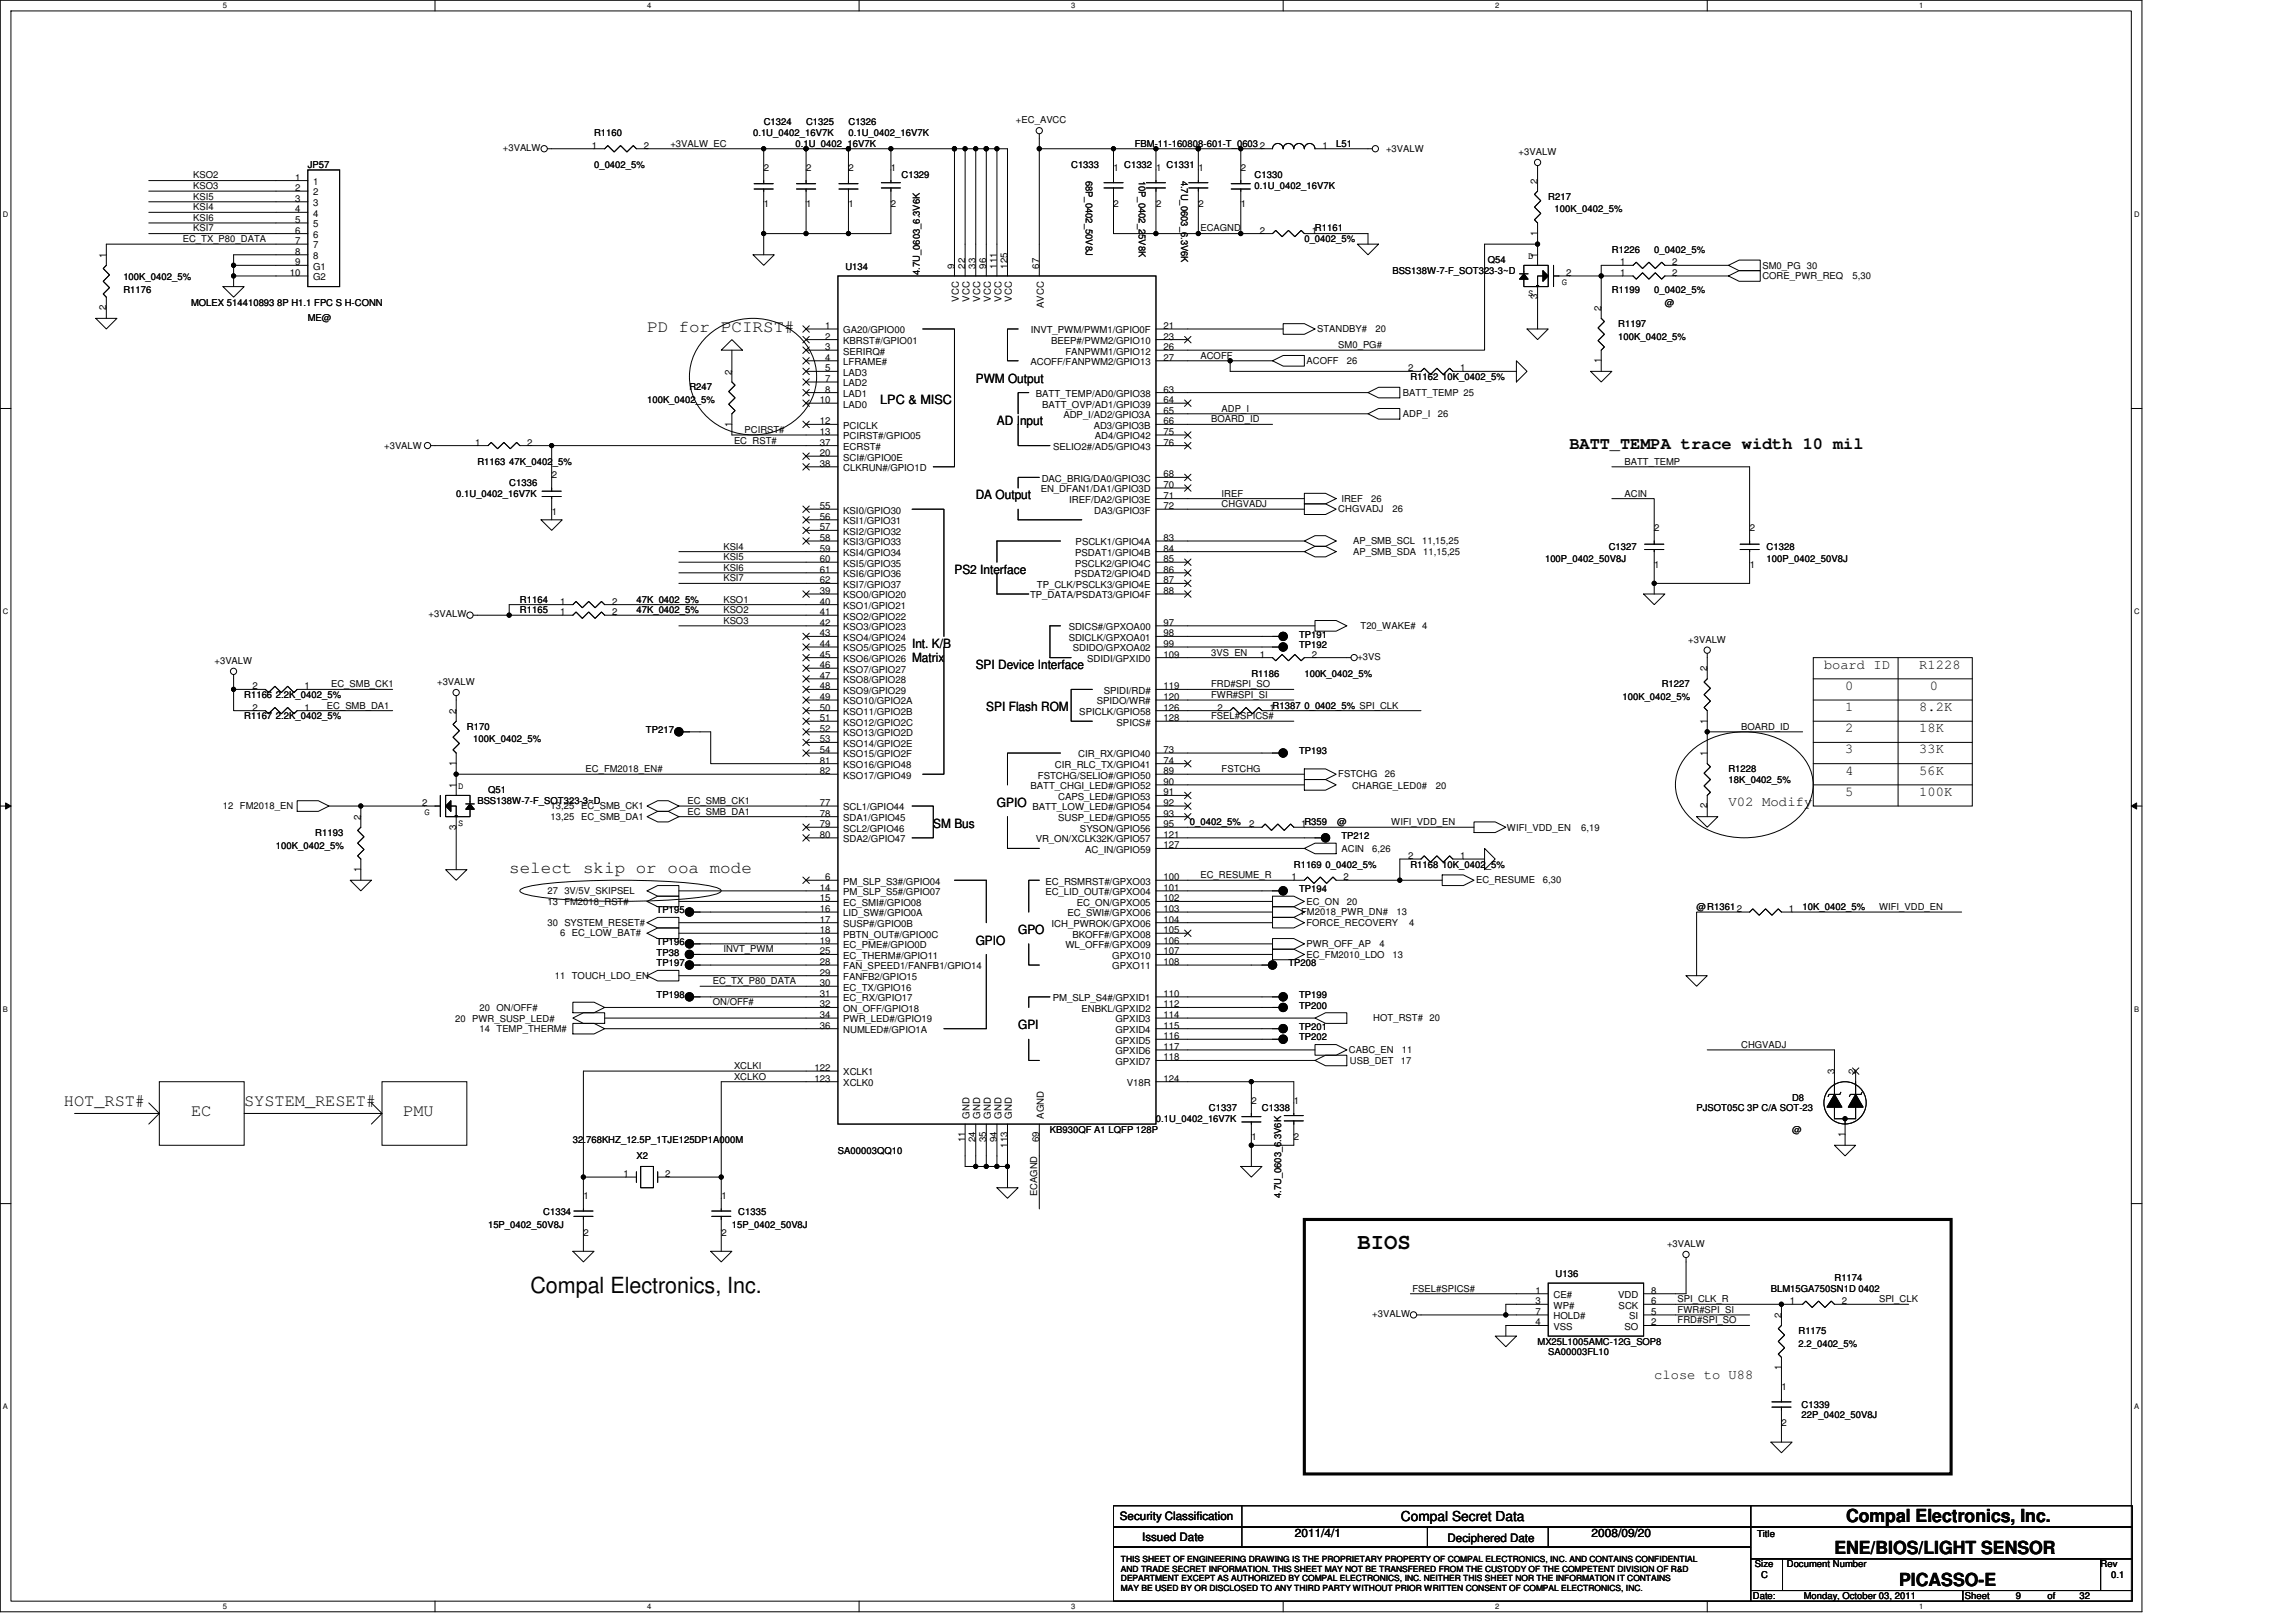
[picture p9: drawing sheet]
<svg xmlns="http://www.w3.org/2000/svg" width="297mm" height="210mm" viewBox="0 0 297 210" stroke-linecap="round" stroke-linejoin="round" font-family="sans-serif">
<defs><g id="words">
<g font-size="2.9" fill="#010202">
<text x="175.6" y="161.5">BIOS</text>
<text x="68.6" y="167.2">Compal Electronics, Inc.</text>
</g>
<g font-size="2.3" fill="#010202">
<text x="238.8" y="197">Compal Electronics, Inc.</text>
<text x="237.3" y="201.1">ENE/BIOS/LIGHT SENSOR</text>
<text x="245.7" y="205.2">PICASSO-E</text>
</g>
<g font-size="2.2" fill="#010202">
<text x="83.7" y="42.9">PD for PCIRST#</text>
<text x="203" y="58.1">BATT_TEMPA trace width 10 mil</text>
<text x="65.9" y="112.9">select skip or ooa mode</text>
<text x="8.3" y="143.1">HOT_RST#</text>
<text x="31.6" y="143.1">SYSTEM_RESET#</text>
<text x="24.7" y="144.4">EC</text>
<text x="52.2" y="144.4">PMU</text>
</g>
<g font-size="1.8" fill="#010202">
<text x="236" y="86.5">board ID</text>
<text x="238.7" y="89.2">0</text>
<text x="248.3" y="86.5">R1228</text>
<text x="249.7" y="89.2">0</text>
<text x="238.7" y="92">1</text>
<text x="238.7" y="94.7">2</text>
<text x="248.3" y="92">8.2K</text>
<text x="248.3" y="94.7">18K</text>
<text x="238.7" y="97.5">3</text>
<text x="238.7" y="100.2">4</text>
<text x="248.3" y="97.5">33K</text>
<text x="248.3" y="100.2">56K</text>
<text x="223.6" y="104.3">V02 Modify</text>
<text x="238.7" y="103">5</text>
<text x="248.3" y="103">100K</text>
<text x="214" y="178.4">close to U88</text>
<text x="181.2" y="196.8">Compal Secret Data</text>
</g>
<g font-size="1.6" fill="#010202">
<text x="113.9" y="52.3">LPC &amp; MISC</text>
<text x="126.2" y="49.5">PWM Output</text>
<text x="129" y="55">AD Input</text>
<text x="126.2" y="64.6">DA Output</text>
<text x="123.5" y="74.2">PS2 Interface</text>
<text x="118" y="83.8">Int. K/B</text>
<text x="118" y="85.7">Matrix</text>
<text x="126.2" y="86.6">SPI Device Interface</text>
<text x="127.6" y="92">SPI Flash ROM</text>
<text x="120.7" y="107.1">SM Bus</text>
<text x="129" y="104.4">GPIO</text>
<text x="126.2" y="122.2">GPIO</text>
<text x="131.7" y="120.8">GPO</text>
<text x="131.7" y="133.2">GPI</text>
</g>
<g font-size="1.5" fill="#010202">
<text x="144.9" y="196.7">Security Classification</text>
<text x="147.8" y="199.3">Issued Date</text>
<text x="167.5" y="198.9">2011/4/1</text>
<text x="187.3" y="199.5">Deciphered Date</text>
<text x="205.9" y="198.9">2008/09/20</text>
</g>
<g font-size="1.2" fill="#010202">
<text x="76.9" y="17.6">R1160</text>
<text x="97.4" y="17.6">0.1U_0402_16V7K</text>
<text x="98.8" y="16.2">C1324</text>
<text x="104.3" y="16.2">C1325</text>
<text x="109.8" y="16.2">C1326</text>
<text x="109.8" y="17.6">0.1U_0402_16V7K</text>
<text x="131.4" y="16">+EC_AVCC</text>
<text x="25" y="23.1">KSO2</text>
<text x="38.2" y="23.4">1</text>
<text x="39.8" y="21.7">JP57</text>
<text x="40.5" y="23.9">1</text>
<text x="65.1" y="19.5">+3VALW</text>
<text x="76.6" y="19.2">1</text>
<text x="76.9" y="21.7">0_0402_5%</text>
<text x="83.3" y="19.2">2</text>
<text x="86.7" y="19">+3VALW_EC</text>
<text x="98.8" y="22.1">2</text>
<text x="102.9" y="19">0.1U_0402_16V7K</text>
<text x="104.3" y="22.1">2</text>
<text x="109.8" y="22.1">2</text>
<text x="115.3" y="22.1">1</text>
<text x="116.6" y="23.1">C1329</text>
<text x="138.6" y="21.7">C1333</text>
<text x="140.5" y="23.4" transform="rotate(90 140.5 23.4)">68P_0402_50V8J</text>
<text x="144.1" y="22.1">1</text>
<text x="145.4" y="21.7">C1332</text>
<text x="146.8" y="19">FBM-11-160808-601-T_06032</text>
<text x="147.3" y="23.4" transform="rotate(90 147.3 23.4)">10P_0402_25V8K</text>
<text x="149.6" y="22.1">1</text>
<text x="150.9" y="21.7">C1331</text>
<text x="152.8" y="23.4" transform="rotate(90 152.8 23.4)">4.7U_0603_6.3V6K</text>
<text x="155" y="22.1">1</text>
<text x="160.5" y="22.1">2</text>
<text x="162.3" y="23.1">C1330</text>
<text x="171.1" y="19.2">1</text>
<text x="172.9" y="19">L51</text>
<text x="179.3" y="19.7">+3VALW</text>
<text x="196.5" y="20.1">+3VALW</text>
<text x="198.9" y="23.8" transform="rotate(-90 198.9 23.8)">2</text>
<text x="25" y="24.5">KSO3</text>
<text x="25" y="28.6">KSI6</text>
<text x="25" y="29.9">KSI7</text>
<text x="25" y="25.8">KSI5</text>
<text x="25" y="27.2">KSI4</text>
<text x="38.2" y="24.7">2</text>
<text x="38.2" y="26.1">3</text>
<text x="38.2" y="27.5">4</text>
<text x="38.2" y="28.8">5</text>
<text x="40.5" y="25.3">2</text>
<text x="40.5" y="26.7">3</text>
<text x="40.5" y="28">4</text>
<text x="40.5" y="29.4">5</text>
<text x="98.8" y="26.8">1</text>
<text x="104.3" y="26.8">1</text>
<text x="109.8" y="26.8">1</text>
<text x="115.3" y="26.8">2</text>
<text x="144.1" y="26.8">2</text>
<text x="149.6" y="26.8">2</text>
<text x="155" y="26.8">2</text>
<text x="155.3" y="29.9">ECAGND</text>
<text x="160.5" y="26.8">1</text>
<text x="162.3" y="24.5">0.1U_0402_16V7K</text>
<text x="200.3" y="25.8">R217</text>
<text x="201.1" y="27.5">100K_0402_5%</text>
<text x="13.7" y="33.4" transform="rotate(-90 13.7 33.4)">1</text>
<text x="23.6" y="31.3">EC_TX_P80_DATA</text>
<text x="37.5" y="35.7">10</text>
<text x="38.2" y="30.2">6</text>
<text x="38.2" y="31.6">7</text>
<text x="38.2" y="33">8</text>
<text x="38.2" y="34.3">9</text>
<text x="40.5" y="30.8">6</text>
<text x="40.5" y="32.1">7</text>
<text x="40.5" y="33.5">8</text>
<text x="40.5" y="34.9">G1</text>
<text x="109.4" y="34.9">U134</text>
<text x="119" y="35.6" transform="rotate(-90 119 35.6)">4.7U_0603_6.3V6K</text>
<text x="123.5" y="34.7" transform="rotate(-90 123.5 34.7)">9</text>
<text x="124.8" y="34.7" transform="rotate(-90 124.8 34.7)">22</text>
<text x="126.2" y="34.7" transform="rotate(-90 126.2 34.7)">33</text>
<text x="127.6" y="34.7" transform="rotate(-90 127.6 34.7)">96</text>
<text x="129" y="34.7" transform="rotate(-90 129 34.7)">111</text>
<text x="130.3" y="34.7" transform="rotate(-90 130.3 34.7)">125</text>
<text x="134.4" y="34.7" transform="rotate(-90 134.4 34.7)">67</text>
<text x="163" y="30.2">2</text>
<text x="168.7" y="31.3">0_0402_5%</text>
<text x="169.7" y="30.2">1R1161</text>
<text x="180.1" y="35.4">BSS138W-7-F_SOT323-3~D</text>
<text x="192.5" y="34.1">Q54</text>
<text x="197.7" y="33.5">D</text>
<text x="198.9" y="33.4" transform="rotate(-90 198.9 33.4)">1</text>
<text x="198.9" y="30.5" transform="rotate(-90 198.9 30.5)">1</text>
<text x="202.6" y="35.7">2</text>
<text x="208.5" y="32.7">R1226</text>
<text x="209.6" y="34.3">1</text>
<text x="209.6" y="35.7">1</text>
<text x="214" y="32.7">0_0402_5%</text>
<text x="216.4" y="34.3">2</text>
<text x="216.4" y="35.7">2</text>
<text x="228" y="34.8">SM0_PG 30</text>
<text x="13.7" y="40.1" transform="rotate(-90 13.7 40.1)">2</text>
<text x="16" y="37.9">R1176</text>
<text x="16" y="36.3">100K_0402_5%</text>
<text x="24.7" y="39.5">MOLEX 514410893 8P H1.1 FPC S H-CONN</text>
<text x="39.8" y="41.5">ME@</text>
<text x="40.5" y="36.3">G2</text>
<text x="124.1" y="39" transform="rotate(-90 124.1 39)">VCC</text>
<text x="125.4" y="39" transform="rotate(-90 125.4 39)">VCC</text>
<text x="126.8" y="39" transform="rotate(-90 126.8 39)">VCC</text>
<text x="128.2" y="39" transform="rotate(-90 128.2 39)">VCC</text>
<text x="129.5" y="39" transform="rotate(-90 129.5 39)">VCC</text>
<text x="130.9" y="39" transform="rotate(-90 130.9 39)">VCC</text>
<text x="135" y="39.9" transform="rotate(-90 135 39.9)">AVCC</text>
<text x="197.7" y="38.3">S</text>
<text x="198.9" y="38.7" transform="rotate(-90 198.9 38.7)">3</text>
<text x="202.1" y="36.8">G</text>
<text x="207.1" y="40.2" transform="rotate(-90 207.1 40.2)">2</text>
<text x="208.5" y="37.9">R1199</text>
<text x="214" y="37.9">0_0402_5%</text>
<text x="215.4" y="39.5">@</text>
<text x="228" y="36.1">CORE_PWR_REQ</text>
<text x="239.7" y="36.1">5,30</text>
<text x="106.8" y="42.6">1</text>
<text x="106.8" y="43.9">2</text>
<text x="106.8" y="45.3">3</text>
<text x="106.8" y="46.7">4</text>
<text x="109.1" y="43.1">GA20/GPIO00</text>
<text x="109.1" y="44.5">KBRST#/GPIO01</text>
<text x="109.1" y="45.9">SERIRQ#</text>
<text x="109.1" y="47.2">LFRAME#</text>
<text x="133.3" y="47.2">ACOFF/FANPWM2/GPIO13</text>
<text x="133.4" y="43.1">INVT_PWM/PWM1/GPIO0F</text>
<text x="136" y="44.5">BEEP#/PWM2/GPIO10</text>
<text x="137.8" y="45.9">FANPWM1/GPIO12</text>
<text x="150.5" y="45.3">26</text>
<text x="150.5" y="46.7">27</text>
<text x="150.5" y="43.9">23</text>
<text x="150.5" y="42.6">21</text>
<text x="155.3" y="46.4">ACOFF</text>
<text x="169" y="47.1">ACOFF</text>
<text x="170.4" y="43">STANDBY#</text>
<text x="173.1" y="45">SM0_PG#</text>
<text x="174.2" y="47.1">26</text>
<text x="177.9" y="43">20</text>
<text x="207.1" y="47" transform="rotate(-90 207.1 47)">1</text>
<text x="209.3" y="42.3">R1197</text>
<text x="209.3" y="43.9">100K_0402_5%</text>
<text x="83.7" y="52.2">100K_0402_5%</text>
<text x="89.2" y="50.5">R247</text>
<text x="94.7" y="48.5" transform="rotate(-90 94.7 48.5)">2</text>
<text x="106.1" y="52.2">10</text>
<text x="106.8" y="48">5</text>
<text x="106.8" y="49.4">7</text>
<text x="106.8" y="50.8">8</text>
<text x="109.1" y="48.6">LAD3</text>
<text x="109.1" y="50">LAD2</text>
<text x="109.1" y="51.4">LAD1</text>
<text x="109.1" y="52.7">LAD0</text>
<text x="134" y="51.4">BATT_TEMP/AD0/GPIO38</text>
<text x="134.8" y="52.7">BATT_OVP/AD1/GPIO39</text>
<text x="150.5" y="53.5">65</text>
<text x="150.5" y="50.8">63</text>
<text x="150.5" y="52.2">64</text>
<text x="158" y="53.3">ADP_I</text>
<text x="181.5" y="51.2">BATT_TEMP 25</text>
<text x="181.5" y="54">ADP_I</text>
<text x="182.2" y="48">2</text>
<text x="182.5" y="49.1">R1162 10K_0402_5%</text>
<text x="186" y="54">26</text>
<text x="188.9" y="48">1</text>
<text x="49.7" y="58.1">+3VALW</text>
<text x="61.5" y="57.6">1</text>
<text x="68.2" y="57.6">2</text>
<text x="94.7" y="55.2" transform="rotate(-90 94.7 55.2)">1</text>
<text x="95" y="57.4">EC_RST#</text>
<text x="96.3" y="56">PCIRST#</text>
<text x="106.1" y="54.9">12</text>
<text x="106.1" y="56.3">13</text>
<text x="106.1" y="59">20</text>
<text x="106.1" y="57.6">37</text>
<text x="109.1" y="55.5">PCICLK</text>
<text x="109.1" y="56.8">PCIRST#/GPIO05</text>
<text x="109.1" y="59.6">SCI#/GPIO0E</text>
<text x="109.1" y="58.2">ECRST#</text>
<text x="136.3" y="58.2">SELIO2#/AD5/GPIO43</text>
<text x="137.6" y="54.1">ADP_I/AD2/GPIO3A</text>
<text x="141.5" y="55.5">AD3/GPIO3B</text>
<text x="141.6" y="56.8">AD4/GPIO42</text>
<text x="150.5" y="56.3">75</text>
<text x="150.5" y="54.9">66</text>
<text x="150.5" y="57.6">76</text>
<text x="156.7" y="54.6">BOARD_ID</text>
<text x="59" y="64.2">0.1U_0402_16V7K</text>
<text x="61.8" y="60.1">R1163 47K_0402_5%</text>
<text x="65.9" y="62.9">C1336</text>
<text x="71.4" y="61.9">2</text>
<text x="106.1" y="60.4">38</text>
<text x="106.1" y="65.9">55</text>
<text x="109.1" y="61">CLKRUN#/GPIO1D</text>
<text x="134.6" y="63.7">EN_DFAN1/DA1/GPIO3D</text>
<text x="134.8" y="62.3">DAC_BRIG/DA0/GPIO3C</text>
<text x="138.3" y="65.1">IREF/DA2/GPIO3E</text>
<text x="150.5" y="61.8">68</text>
<text x="150.5" y="65.9">72</text>
<text x="150.5" y="64.5">71</text>
<text x="150.5" y="63.1">70</text>
<text x="158" y="64.2">IREF</text>
<text x="158" y="65.6">CHGVADJ</text>
<text x="173.6" y="64.9">IREF</text>
<text x="177.4" y="64.9">26</text>
<text x="210.2" y="60.1">BATT_TEMP</text>
<text x="210.2" y="64.2">ACIN</text>
<text x="71.4" y="66.6">1</text>
<text x="93.6" y="71.1">KSI4</text>
<text x="106.1" y="67.2">56</text>
<text x="106.1" y="68.6">57</text>
<text x="106.1" y="70">58</text>
<text x="106.1" y="71.4">59</text>
<text x="109.1" y="66.4">KSI0/GPIO30</text>
<text x="109.1" y="67.8">KSI1/GPIO31</text>
<text x="109.1" y="69.2">KSI2/GPIO32</text>
<text x="109.1" y="70.6">KSI3/GPIO33</text>
<text x="109.1" y="71.9">KSI4/GPIO34</text>
<text x="139.1" y="71.9">PSDAT1/GPIO4B</text>
<text x="139.2" y="70.6">PSCLK1/GPIO4A</text>
<text x="141.6" y="66.4">DA3/GPIO3F</text>
<text x="150.5" y="70">83</text>
<text x="150.5" y="71.4">84</text>
<text x="173.1" y="66.3">CHGVADJ</text>
<text x="175.1" y="70.4">AP_SMB_SCL</text>
<text x="175.1" y="71.8">AP_SMB_SDA</text>
<text x="180.1" y="66.3">26</text>
<text x="184" y="70.4">11,15,25</text>
<text x="184.1" y="71.8">11,15,25</text>
<text x="208.1" y="71.1">C1327</text>
<text x="214" y="68.8">2</text>
<text x="226.4" y="68.8">2</text>
<text x="228.6" y="71.1">C1328</text>
<text x="67.3" y="78">R1164</text>
<text x="82.3" y="78">47K_0402_5%</text>
<text x="93.6" y="78">KSO1</text>
<text x="93.6" y="72.5">KSI5</text>
<text x="93.6" y="73.8">KSI6</text>
<text x="93.6" y="75.2">KSI7</text>
<text x="106.1" y="76.8">39</text>
<text x="106.1" y="72.7">60</text>
<text x="106.1" y="74.1">61</text>
<text x="106.1" y="75.5">62</text>
<text x="109.1" y="77.4">KSO0/GPIO20</text>
<text x="109.1" y="73.3">KSI5/GPIO35</text>
<text x="109.1" y="74.7">KSI6/GPIO36</text>
<text x="109.1" y="76">KSI7/GPIO37</text>
<text x="133.3" y="77.4">TP_DATA/PSDAT3/GPIO4F</text>
<text x="134.1" y="76">TP_CLK/PSCLK3/GPIO4E</text>
<text x="139" y="74.7">PSDAT2/GPIO4D</text>
<text x="139.1" y="73.3">PSCLK2/GPIO4C</text>
<text x="150.5" y="74.1">86</text>
<text x="150.5" y="75.5">87</text>
<text x="150.5" y="72.7">85</text>
<text x="150.5" y="76.8">88</text>
<text x="199.9" y="72.7">100P_0402_50V8J</text>
<text x="214" y="73.4">1</text>
<text x="226.4" y="73.4">1</text>
<text x="228.6" y="72.7">100P_0402_50V8J</text>
<text x="55.5" y="79.9">+3VALW</text>
<text x="67.3" y="79.3">R1165</text>
<text x="72.5" y="79.6">1</text>
<text x="72.5" y="78.2">1</text>
<text x="79.2" y="79.6">2</text>
<text x="79.2" y="78.2">2</text>
<text x="82.3" y="79.3">47K_0402_5%</text>
<text x="93.6" y="79.3">KSO2</text>
<text x="93.6" y="80.7">KSO3</text>
<text x="106.1" y="78.2">40</text>
<text x="106.1" y="79.6">41</text>
<text x="106.1" y="81">42</text>
<text x="106.1" y="82.3">43</text>
<text x="106.1" y="83.7">44</text>
<text x="109.1" y="78.8">KSO1/GPIO21</text>
<text x="109.1" y="80.2">KSO2/GPIO22</text>
<text x="109.1" y="81.5">KSO3/GPIO23</text>
<text x="109.1" y="82.9">KSO4/GPIO24</text>
<text x="138.3" y="81.5">SDICS#/GPXOA00</text>
<text x="138.3" y="82.9">SDICLK/GPXOA01</text>
<text x="150.5" y="81">97</text>
<text x="150.5" y="82.3">98</text>
<text x="150.5" y="83.7">99</text>
<text x="168.1" y="82.5">TP191</text>
<text x="168.1" y="83.8">TP192</text>
<text x="176" y="81.4">T20_WAKE# 4</text>
<text x="218.4" y="83.2">+3VALW</text>
<text x="27.7" y="85.9">+3VALW</text>
<text x="32.7" y="89.2">2</text>
<text x="39.4" y="89.2">1</text>
<text x="42.8" y="88.9">EC_SMB_CK1</text>
<text x="56.6" y="88.7">+3VALW</text>
<text x="106.1" y="85.1">45</text>
<text x="106.1" y="86.4">46</text>
<text x="106.1" y="87.8">47</text>
<text x="106.1" y="89.2">48</text>
<text x="109.1" y="84.3">KSO5/GPIO25</text>
<text x="109.1" y="85.6">KSO6/GPIO26</text>
<text x="109.1" y="87">KSO7/GPIO27</text>
<text x="109.1" y="88.4">KSO8/GPIO28</text>
<text x="109.1" y="89.8">KSO9/GPIO29</text>
<text x="138.8" y="84.3">SDIDO/GPXOA02</text>
<text x="140.7" y="85.6">SDIDI/GPXID0</text>
<text x="142.8" y="89.8">SPIDI/RD#</text>
<text x="150.5" y="89.2">119</text>
<text x="150.5" y="85.1">109</text>
<text x="156.7" y="88.9">FRD#SPI_SO</text>
<text x="156.7" y="84.8">3VS_EN</text>
<text x="161.9" y="87.6">R1186</text>
<text x="163" y="85.1">1</text>
<text x="168.7" y="87.6">100K_0402_5%</text>
<text x="169.7" y="85.1">2</text>
<text x="175.6" y="85.4">+3VS</text>
<text x="215" y="88.9">R1227</text>
<text x="220.9" y="86.9" transform="rotate(-90 220.9 86.9)">2</text>
<text x="31.6" y="90.3">R1166 2.2K_0402_5%</text>
<text x="31.6" y="93">R1167 2.2K_0402_5%</text>
<text x="32.7" y="91.9">2</text>
<text x="39.4" y="91.9">1</text>
<text x="42.3" y="91.7">EC_SMB_DA1</text>
<text x="59" y="92.3" transform="rotate(-90 59 92.3)">2</text>
<text x="60.4" y="94.4">R170</text>
<text x="83.6" y="94.8">TP217</text>
<text x="106.1" y="90.6">49</text>
<text x="106.1" y="91.9">50</text>
<text x="106.1" y="93.3">51</text>
<text x="106.1" y="94.7">52</text>
<text x="109.1" y="91.1">KSO10/GPIO2A</text>
<text x="109.1" y="92.5">KSO11/GPIO2B</text>
<text x="109.1" y="93.9">KSO12/GPIO2C</text>
<text x="109.1" y="95.2">KSO13/GPIO2D</text>
<text x="139.6" y="92.5">SPICLK/GPIO58</text>
<text x="141.9" y="91.1">SPIDO/WR#</text>
<text x="144.5" y="93.9">SPICS#</text>
<text x="150.5" y="90.6">120</text>
<text x="150.5" y="93.3">128</text>
<text x="150.5" y="91.9">126</text>
<text x="156.7" y="90.3">FWR#SPI_SI</text>
<text x="156.7" y="93">FSEL#SPICS#</text>
<text x="157.5" y="91.9">2</text>
<text x="164.2" y="91.9">1R1387 0_0402_5% SPI_CLK</text>
<text x="209.9" y="90.6">100K_0402_5%</text>
<text x="220.9" y="93.6" transform="rotate(-90 220.9 93.6)">1</text>
<text x="225.3" y="94.4">BOARD_ID</text>
<text x="59" y="101.9" transform="rotate(-90 59 101.9)">1</text>
<text x="59" y="99.1" transform="rotate(-90 59 99.1)">1</text>
<text x="61.2" y="96.1">100K_0402_5%</text>
<text x="75.8" y="99.9">EC_FM2018_EN#</text>
<text x="106.1" y="96">53</text>
<text x="106.1" y="97.4">54</text>
<text x="106.1" y="98.8">81</text>
<text x="106.1" y="100.2">82</text>
<text x="109.1" y="96.6">KSO14/GPIO2E</text>
<text x="109.1" y="98">KSO15/GPIO2F</text>
<text x="109.1" y="99.4">KSO16/GPIO48</text>
<text x="109.1" y="100.7">KSO17/GPIO49</text>
<text x="134.3" y="100.7">FSTCHG/SELIO#/GPIO50</text>
<text x="136.5" y="99.4">CIR_RLC_TX/GPIO41</text>
<text x="139.5" y="98">CIR_RX/GPIO40</text>
<text x="150.5" y="97.4">73</text>
<text x="150.5" y="98.8">74</text>
<text x="150.5" y="100.2">89</text>
<text x="150.5" y="101.5">90</text>
<text x="158" y="99.9">FSTCHG</text>
<text x="168.1" y="97.6">TP193</text>
<text x="173.1" y="100.6">FSTCHG</text>
<text x="179.2" y="100.6">26</text>
<text x="220.9" y="97.8" transform="rotate(-90 220.9 97.8)">1</text>
<text x="223.6" y="99.9">R1228</text>
<text x="223.6" y="101.3">18K_0402_5%</text>
<text x="28.8" y="104.7">12 FM2018_EN</text>
<text x="46.7" y="106.1" transform="rotate(-90 46.7 106.1)">2</text>
<text x="54.6" y="104.3">2</text>
<text x="54.9" y="105.4">G</text>
<text x="59" y="107.3" transform="rotate(-90 59 107.3)">3</text>
<text x="59.3" y="102.1">D</text>
<text x="59.3" y="106.9">S</text>
<text x="61.8" y="104">BSS138W-7-F_SOT323-3~D</text>
<text x="63.1" y="102.6">Q51</text>
<text x="71.2" y="104.7">13,25</text>
<text x="71.2" y="106.1">13,25</text>
<text x="75.2" y="104.7">EC_SMB_CK1</text>
<text x="75.2" y="106.1">EC_SMB_DA1</text>
<text x="88.9" y="105.4">EC_SMB_DA1</text>
<text x="88.9" y="104">EC_SMB_CK1</text>
<text x="106.1" y="104.3">77</text>
<text x="106.1" y="105.6">78</text>
<text x="106.1" y="107">79</text>
<text x="109.1" y="104.8">SCL1/GPIO44</text>
<text x="109.1" y="106.2">SDA1/GPIO45</text>
<text x="109.1" y="107.6">SCL2/GPIO46</text>
<text x="133.3" y="102.1">BATT_CHGI_LED#/GPIO52</text>
<text x="133.6" y="104.8">BATT_LOW_LED#/GPIO54</text>
<text x="136.9" y="103.5">CAPS_LED#/GPIO53</text>
<text x="136.9" y="106.2">SUSP_LED#/GPIO55</text>
<text x="139.7" y="107.6">SYSON/GPIO56</text>
<text x="150.5" y="102.9">91</text>
<text x="150.5" y="105.6">93</text>
<text x="150.5" y="104.3">92</text>
<text x="150.5" y="107">95</text>
<text x="153.9" y="106.8">0_0402_5%</text>
<text x="161.6" y="107">2</text>
<text x="168.3" y="107">1R359</text>
<text x="173" y="106.8">@</text>
<text x="174.9" y="102.1">CHARGE_LED0#</text>
<text x="180" y="106.8">WIFI_VDD_EN</text>
<text x="185.8" y="102.1">20</text>
<text x="195" y="107.6">WIFI_VDD_EN</text>
<text x="204.6" y="107.6">6,19</text>
<text x="220.9" y="104.6" transform="rotate(-90 220.9 104.6)">2</text>
<text x="35.7" y="109.8">100K_0402_5%</text>
<text x="40.8" y="108.1">R1193</text>
<text x="46.7" y="112.8" transform="rotate(-90 46.7 112.8)">1</text>
<text x="106.1" y="108.4">80</text>
<text x="106.8" y="113.9">6</text>
<text x="109.1" y="109">SDA2/GPIO47</text>
<text x="134" y="109">VR_ON/XCLK32K/GPIO57</text>
<text x="140.4" y="110.3">AC_IN/GPIO59</text>
<text x="150.5" y="113.9">100</text>
<text x="150.5" y="109.8">127</text>
<text x="150.5" y="108.4">121</text>
<text x="155.3" y="113.6">EC_RESUME_R</text>
<text x="167.1" y="113.9">1</text>
<text x="167.4" y="112.2">R1169 0_0402_5%</text>
<text x="173.6" y="110.2">ACIN</text>
<text x="173.6" y="108.5">TP212</text>
<text x="173.8" y="113.9">2</text>
<text x="177.5" y="110.2">6,26</text>
<text x="182.2" y="111.1">2</text>
<text x="182.5" y="112.2">R1168 10K_0402_5%</text>
<text x="188.9" y="111.1">1</text>
<text x="70.8" y="119.8">30 SYSTEM_RESET#</text>
<text x="70.8" y="117">13 FM2018_RST#</text>
<text x="70.8" y="115.7">27</text>
<text x="73" y="115.7">3V/5V_SKIPSEL</text>
<text x="84.9" y="118.1">TP195</text>
<text x="106.1" y="115.2">14</text>
<text x="106.1" y="116.6">15</text>
<text x="106.1" y="118">16</text>
<text x="106.1" y="119.4">17</text>
<text x="109.1" y="114.4">PM_SLP_S3#/GPIO04</text>
<text x="109.1" y="115.8">PM_SLP_S5#/GPIO07</text>
<text x="109.1" y="117.2">EC_SMI#/GPIO08</text>
<text x="109.1" y="118.6">LID_SW#/GPIO0A</text>
<text x="109.1" y="119.9">SUSP#/GPIO0B</text>
<text x="135.2" y="115.8">EC_LID_OUT#/GPXO04</text>
<text x="135.3" y="114.4">EC_RSMRST#/GPXO03</text>
<text x="136" y="119.9">ICH_PWROK/GPXO06</text>
<text x="138.1" y="118.6">EC_SWI#/GPXO06</text>
<text x="139.3" y="117.2">EC_ON/GPXO05</text>
<text x="150.5" y="118">103</text>
<text x="150.5" y="115.2">101</text>
<text x="150.5" y="116.6">102</text>
<text x="150.5" y="119.4">104</text>
<text x="168.1" y="115.4">TP194</text>
<text x="168.3" y="118.4">FM2018_PWR_DN#</text>
<text x="169" y="119.8">FORCE_RECOVERY</text>
<text x="169" y="117">EC_ON</text>
<text x="174.2" y="117">20</text>
<text x="180.7" y="118.4">13</text>
<text x="182.3" y="119.8">4</text>
<text x="191" y="114.3">EC_RESUME</text>
<text x="199.6" y="114.3">6,30</text>
<text x="219.5" y="117.7">@R13612</text>
<text x="231.4" y="118">1</text>
<text x="233.2" y="117.7">10K_0402_5%</text>
<text x="243.1" y="117.7">WIFI_VDD_EN</text>
<text x="72.5" y="121.2">6 EC_LOW_BAT#</text>
<text x="84.9" y="125">TP197</text>
<text x="84.9" y="122.3">TP196</text>
<text x="84.9" y="123.6">TP38</text>
<text x="93.6" y="123.2">INVT_PWM</text>
<text x="106.1" y="120.7">18</text>
<text x="106.1" y="122.1">19</text>
<text x="106.1" y="123.5">25</text>
<text x="106.1" y="124.8">28</text>
<text x="109.1" y="121.3">PBTN_OUT#/GPIO0C</text>
<text x="109.1" y="122.7">EC_PME#/GPIO0D</text>
<text x="109.1" y="124">EC_THERM#/GPIO11</text>
<text x="109.1" y="125.4">FAN_SPEED1/FANFB1/GPIO14</text>
<text x="137.8" y="122.7">WL_OFF#/GPXO09</text>
<text x="138.7" y="121.3">BKOFF#/GPXO08</text>
<text x="143.9" y="124">GPXO10</text>
<text x="143.9" y="125.4">GPXO11</text>
<text x="150.5" y="122.1">106</text>
<text x="150.5" y="123.5">107</text>
<text x="150.5" y="124.8">108</text>
<text x="150.5" y="120.7">105</text>
<text x="166.7" y="125">TP208</text>
<text x="169" y="123.9">EC_FM2010_LDO</text>
<text x="169" y="122.5">PWR_OFF_AP</text>
<text x="178.5" y="122.5">4</text>
<text x="180.1" y="123.9">13</text>
<text x="62" y="130.8">20 ON/OFF#</text>
<text x="71.8" y="126.6">11 TOUCH_LDO_EN</text>
<text x="84.9" y="129.1">TP198</text>
<text x="92.2" y="127.3">EC_TX_P80_DATA</text>
<text x="92.2" y="130.1">ON/OFF#</text>
<text x="106.1" y="126.2">29</text>
<text x="106.1" y="127.6">30</text>
<text x="106.1" y="129">31</text>
<text x="106.1" y="130.3">32</text>
<text x="106.1" y="131.7">34</text>
<text x="109.1" y="126.8">FANFB2/GPIO15</text>
<text x="109.1" y="128.2">EC_TX/GPIO16</text>
<text x="109.1" y="129.5">EC_RX/GPIO17</text>
<text x="109.1" y="130.9">ON_OFF/GPIO18</text>
<text x="136.2" y="129.5">PM_SLP_S4#/GPXID1</text>
<text x="139.9" y="130.9">ENBKL/GPXID2</text>
<text x="150.5" y="131.7">114</text>
<text x="150.5" y="129">110</text>
<text x="150.5" y="130.3">112</text>
<text x="168.1" y="129.1">TP199</text>
<text x="168.1" y="130.5">TP200</text>
<text x="58.9" y="132.3">20 PWR_SUSP_LED#</text>
<text x="62" y="133.5">14 TEMP_THERM#</text>
<text x="106.1" y="133.1">36</text>
<text x="109.1" y="132.3">PWR_LED#/GPIO19</text>
<text x="109.1" y="133.7">NUMLED#/GPIO1A</text>
<text x="144.3" y="132.3">GPXID3</text>
<text x="144.3" y="133.7">GPXID4</text>
<text x="144.3" y="135">GPXID5</text>
<text x="144.3" y="136.4">GPXID6</text>
<text x="144.3" y="137.8">GPXID7</text>
<text x="150.5" y="133.1">115</text>
<text x="150.5" y="134.4">116</text>
<text x="150.5" y="135.8">117</text>
<text x="150.5" y="137.2">118</text>
<text x="168.1" y="133.2">TP201</text>
<text x="168.1" y="134.6">TP202</text>
<text x="174.5" y="136.2">CABC_EN</text>
<text x="174.6" y="137.6">USB_DET</text>
<text x="177.7" y="132.1">HOT_RST# 20</text>
<text x="181.2" y="137.6">17</text>
<text x="181.4" y="136.2">11</text>
<text x="225.3" y="135.6">CHGVADJ</text>
<text x="95" y="138.3">XCLKI</text>
<text x="95" y="139.7">XCLKO</text>
<text x="105.4" y="138.6">122</text>
<text x="105.4" y="139.9">123</text>
<text x="109.1" y="139.1">XCLK1</text>
<text x="109.1" y="140.5">XCLK0</text>
<text x="145.8" y="140.5">V18R</text>
<text x="150.5" y="139.9">124</text>
<text x="156.4" y="143.8">C1337</text>
<text x="161.9" y="142.8">2</text>
<text x="163.3" y="143.8">C1338</text>
<text x="167.4" y="142.8">1</text>
<text x="219.5" y="143.8">PJSOT05C 3P C/A SOT-23</text>
<text x="231.8" y="142.4">D8</text>
<text x="237.3" y="139" transform="rotate(-90 237.3 139)">3</text>
<text x="240.1" y="139" transform="rotate(-90 240.1 139)">2</text>
<text x="74.1" y="147.9">32.768KHZ_12.5P_1TJE125DP1A000M</text>
<text x="82.3" y="150">X2</text>
<text x="108.4" y="149.3">SA00003QQ10</text>
<text x="124.8" y="147.8" transform="rotate(-90 124.8 147.8)">11</text>
<text x="125.4" y="144.7" transform="rotate(-90 125.4 144.7)">GND</text>
<text x="126.2" y="147.8" transform="rotate(-90 126.2 147.8)">24</text>
<text x="126.8" y="144.7" transform="rotate(-90 126.8 144.7)">GND</text>
<text x="127.6" y="147.8" transform="rotate(-90 127.6 147.8)">35</text>
<text x="128.2" y="144.7" transform="rotate(-90 128.2 144.7)">GND</text>
<text x="129" y="147.8" transform="rotate(-90 129 147.8)">94</text>
<text x="129.5" y="144.7" transform="rotate(-90 129.5 144.7)">GND</text>
<text x="130.3" y="148.5" transform="rotate(-90 130.3 148.5)">113</text>
<text x="130.9" y="144.7" transform="rotate(-90 130.9 144.7)">GND</text>
<text x="134.4" y="147.8" transform="rotate(-90 134.4 147.8)">69</text>
<text x="135" y="144.7" transform="rotate(-90 135 144.7)">AGND</text>
<text x="135.8" y="146.5">KB930QF A1 LQFP 128P</text>
<text x="149.5" y="145.2">0.1U_0402_16V7K</text>
<text x="161.9" y="147.5">1</text>
<text x="167.4" y="147.5">2</text>
<text x="231.8" y="146.5">@</text>
<text x="238.7" y="147.1" transform="rotate(-90 238.7 147.1)">1</text>
<text x="75.5" y="155.2">1</text>
<text x="80.7" y="152.3">1</text>
<text x="86" y="152.3">2</text>
<text x="93.3" y="155.2">1</text>
<text x="134.2" y="154.8" transform="rotate(-90 134.2 154.8)">ECAGND</text>
<text x="165.8" y="155" transform="rotate(-90 165.8 155)">4.7U_0603_6.3V6K</text>
<text x="63.1" y="158.9">15P_0402_50V8J</text>
<text x="70.3" y="157.2">C1334</text>
<text x="75.5" y="159.8">2</text>
<text x="93.3" y="159.8">2</text>
<text x="94.7" y="158.9">15P_0402_50V8J</text>
<text x="95.5" y="157.2">C1335</text>
<text x="215.7" y="161.4">+3VALW</text>
<text x="182.7" y="167.1">FSEL#SPICS#</text>
<text x="198.6" y="167.4">1</text>
<text x="201" y="167.9">CE#</text>
<text x="201.3" y="165.2">U136</text>
<text x="209.3" y="167.9">VDD</text>
<text x="213.6" y="167.4">8</text>
<text x="229.1" y="167.1">BLM15GA750SN1D 0402</text>
<text x="237.3" y="165.7">R1174</text>
<text x="177.5" y="170.4">+3VALW</text>
<text x="198.6" y="168.7">3</text>
<text x="198.6" y="171.5">4</text>
<text x="198.6" y="170.1">7</text>
<text x="198.9" y="174">MX25L1005AMC-12G_SOP8</text>
<text x="201" y="169.3">WP#</text>
<text x="201" y="172.1">VSS</text>
<text x="201" y="170.7">HOLD#</text>
<text x="209.4" y="169.3">SCK</text>
<text x="210.2" y="172.1">SO</text>
<text x="210.8" y="170.7">SI</text>
<text x="213.6" y="170.1">5</text>
<text x="213.6" y="171.5">2</text>
<text x="213.6" y="168.7">6</text>
<text x="217" y="171.2">FRD#SPI_SO</text>
<text x="217" y="169.8">FWR#SPI_SI</text>
<text x="217" y="168.5">SPI_CLK_R</text>
<text x="230.5" y="170.5" transform="rotate(-90 230.5 170.5)">2</text>
<text x="231.6" y="168.7">1</text>
<text x="232.7" y="172.6">R1175</text>
<text x="238.3" y="168.7">2</text>
<text x="243.1" y="168.5">SPI_CLK</text>
<text x="200.3" y="175.3">SA00003FL10</text>
<text x="230.5" y="177.3" transform="rotate(-90 230.5 177.3)">1</text>
<text x="230.5" y="179.9">1</text>
<text x="232.7" y="174.2">2.2_0402_5%</text>
<text x="230.5" y="184.5">2</text>
<text x="233.1" y="182.2">C1339</text>
<text x="233.1" y="183.4">22P_0402_50V8J</text>
<text x="227" y="202.8">Size</text>
<text x="227.3" y="198.8">Title</text>
<text x="231.2" y="202.8">Document Number</text>
<text x="271.8" y="202.8">Rev</text>
<text x="226.8" y="206.9">Date:</text>
<text x="227.9" y="204.1">C</text>
<text x="233.3" y="206.9">Monday, October 03, 2011</text>
<text x="254.2" y="206.9">Sheet</text>
<text x="260.8" y="206.9">9</text>
<text x="264.9" y="206.9">of</text>
<text x="269" y="206.9">32</text>
<text x="273.1" y="204.1">0.1</text>
</g>
<g font-size="1.1" fill="#010202">
<text x="145" y="202.1">THIS SHEET OF ENGINEERING DRAWING IS THE PROPRIETARY PROPERTY OF COMPAL ELECTRONICS, INC. AND CONTAINS CONFIDENTIAL</text>
<text x="145" y="203.3">AND TRADE SECRET INFORMATION. THIS SHEET MAY NOT BE TRANSFERED FROM THE CUSTODY OF THE COMPETENT DIVISION OF R&amp;D</text>
<text x="145" y="204.6">DEPARTMENT EXCEPT AS AUTHORIZED BY COMPAL ELECTRONICS, INC. NEITHER THIS SHEET NOR THE INFORMATION IT CONTAINS</text>
<text x="145" y="205.8">MAY BE USED BY OR DISCLOSED TO ANY THIRD PARTY WITHOUT PRIOR WRITTEN CONSENT OF COMPAL ELECTRONICS, INC.</text>
</g>
<g font-size="1" fill="#010202">
<text x="28.8" y="1.1">5</text>
<text x="83.7" y="1.1">4</text>
<text x="138.6" y="1.1">3</text>
<text x="193.4" y="1.1">2</text>
<text x="248.3" y="1.1">1</text>
<text x=".4" y="28">D</text>
<text x="276.1" y="28">D</text>
<text x=".4" y="79.5">C</text>
<text x="276.1" y="79.5">C</text>
<text x=".4" y="130.9">B</text>
<text x="276.1" y="130.9">B</text>
<text x=".4" y="182.3">A</text>
<text x="276.1" y="182.3">A</text>
<text x="28.8" y="208.2">5</text>
<text x="83.7" y="208.2">4</text>
<text x="138.6" y="208.2">3</text>
<text x="193.4" y="208.2">2</text>
<text x="248.3" y="208.2">1</text>
</g>
</g></defs>
<path d="M0 0h277.1v208.5h-277.1zM1.4 1.4h274.3v205.8h-274.3z" fill="none" stroke="#010202" stroke-width=".13"/>
<g fill="#fff">
<path d="M28.8 .2h.6v1.1h-.6z"/>
<path d="M28.8 207.3h.6v1.1h-.6z"/>
</g>
<path d="M56.3 0v1.4M56.3 207.2v1.3" fill="none" stroke="#010202" stroke-width=".13"/>
<g fill="#fff">
<path d="M83.7 .2h.6v1.1h-.6z"/>
<path d="M83.7 207.3h.6v1.1h-.6z"/>
</g>
<path d="M111.1 0v1.4M111.1 207.2v1.3" fill="none" stroke="#010202" stroke-width=".13"/>
<g fill="#fff">
<path d="M138.6 .2h.5v1.1h-.5z"/>
<path d="M138.6 207.3h.5v1.1h-.5z"/>
</g>
<path d="M166 0v1.4M166 207.2v1.3" fill="none" stroke="#010202" stroke-width=".13"/>
<g fill="#fff">
<path d="M193.4 .2h.6v1.1h-.6z"/>
<path d="M193.4 207.3h.6v1.1h-.6z"/>
</g>
<path d="M220.9 0v1.4M220.9 207.2v1.3" fill="none" stroke="#010202" stroke-width=".13"/>
<g fill="#fff">
<path d="M248.3 .2h.6v1.1h-.6z"/>
<path d="M248.3 207.3h.6v1.1h-.6z"/>
<path d="M.4 27.1h.7v1.1h-.7z"/>
<path d="M276.1 27.1h.7v1.1h-.7z"/>
<path d="M.4 78.6h.7v1.1h-.7z"/>
<path d="M276.1 78.6h.7v1.1h-.7z"/>
</g>
<path d="M0 52.8h1.4M275.7 52.8h1.4" fill="none" stroke="#010202" stroke-width=".13"/>
<g fill="#fff">
<path d="M.4 130h.6v1.1h-.6z"/>
<path d="M276.1 130h.6v1.1h-.6z"/>
</g>
<path d="M0 104.3h1.4M275.7 104.3h1.4" fill="none" stroke="#010202" stroke-width=".13"/>
<path d="M.7 103.9l.7 .4-.7 .4z" fill="#010202"/>
<path d="M.7 103.9l.7 .4-.7 .4z" fill="none" stroke="#010202" stroke-width=".13"/>
<path d="M275.7 104.3l.7-.4v.8z" fill="#010202"/>
<path d="M275.7 104.3l.7-.4v.8z" fill="none" stroke="#010202" stroke-width=".13"/>
<g fill="#fff">
<path d="M.4 181.4h.6v1.1h-.6z"/>
<path d="M276.1 181.4h.6v1.1h-.6z"/>
</g>
<path d="M104.3 19.2h5.5M98.8 26.1v4.1M109.8 30.2h5.5M0 155.7h1.4M275.7 155.7h1.4" fill="none" stroke="#010202" stroke-width=".13"/>
<circle cx="109.8" cy="19.2" r=".27" fill="#010202"/>
<circle cx="109.8" cy="19.2" r=".27" fill="none" stroke="#010202" stroke-width=".13"/>
<circle cx="104.3" cy="19.2" r=".27" fill="#010202"/>
<g fill="none" stroke="#010202" stroke-width=".13">
<path d="M71.4 19.2h5.5M83.7 19.2h15.1M134.5 17.9v1.3M153.7 89.2h13.7M153.7 100.2h15M189.3 111.1h2.8M75.5 138.6h28.8M161.9 140h5.5"/>
<circle cx="104.3" cy="19.2" r=".27"/>
</g>
<circle cx="161.9" cy="139.9" r=".27" fill="#010202"/>
<g fill="none" stroke="#010202" stroke-width=".13">
<path d="M98.8 30.2h5.5"/>
<circle cx="161.9" cy="139.9" r=".27"/>
</g>
<circle cx="98.8" cy="30.2" r=".27" fill="#010202"/>
<g fill="none" stroke="#010202" stroke-width=".13">
<path d="M124.9 19.2h-1.4v12.4M98.8 30.2v2.8M104.3 26.1v4.1"/>
<circle cx="98.8" cy="30.2" r=".27"/>
</g>
<circle cx="123.5" cy="19.2" r=".27" fill="#010202"/>
<g fill="none" stroke="#010202" stroke-width=".13">
<path d="M127.6 19.2h1.4"/>
<circle cx="123.5" cy="19.2" r=".27"/>
</g>
<circle cx="127.6" cy="19.2" r=".27" fill="#010202"/>
<g fill="none" stroke="#010202" stroke-width=".13">
<path d="M127.6 19.2v12.4M129 19.2v12.4"/>
<circle cx="127.6" cy="19.2" r=".27"/>
</g>
<circle cx="129" cy="19.2" r=".27" fill="#010202"/>
<g fill="none" stroke="#010202" stroke-width=".13">
<path d="M115.3 19.2v2.8M104.3 30.2h5.5M153.7 90.6h13.7M153.7 140h8.2v2.7M167.4 140v2.7M124.9 149.5v1.4M126.2 149.5v1.4M130.3 149.5v1.4"/>
<circle cx="129" cy="19.2" r=".27"/>
</g>
<circle cx="104.3" cy="30.2" r=".27" fill="#010202"/>
<g fill="none" stroke="#010202" stroke-width=".13">
<path d="M109.8 26.1v4.1"/>
<circle cx="104.3" cy="30.2" r=".27"/>
</g>
<circle cx="109.8" cy="30.2" r=".27" fill="#010202"/>
<g fill="none" stroke="#010202" stroke-width=".13">
<path d="M153.7 109.8h15M127.6 150.9h2.7"/>
<circle cx="109.8" cy="30.2" r=".27"/>
</g>
<circle cx="129" cy="150.9" r=".27" fill="#010202"/>
<circle cx="129" cy="150.9" r=".27" fill="none" stroke="#010202" stroke-width=".13"/>
<circle cx="130.3" cy="150.9" r=".27" fill="#010202"/>
<g fill="none" stroke="#010202" stroke-width=".13">
<path d="M124.9 150.9h2.7"/>
<circle cx="130.3" cy="150.9" r=".27"/>
</g>
<circle cx="126.2" cy="150.9" r=".27" fill="#010202"/>
<circle cx="126.2" cy="150.9" r=".27" fill="none" stroke="#010202" stroke-width=".13"/>
<circle cx="127.6" cy="150.9" r=".27" fill="#010202"/>
<g fill="none" stroke="#010202" stroke-width=".13">
<path d="M68.6 57.7h2.8v4.1M153.7 50.8h23.3M164.6 46.7h-5.5v1.3h23.4M161.9 148.2v2.7"/>
<circle cx="127.6" cy="150.9" r=".27"/>
</g>
<circle cx="71.4" cy="57.6" r=".27" fill="#010202"/>
<g fill="none" stroke="#010202" stroke-width=".13">
<path d="M153.7 46.7h5.4M71.4 65.9v1.4M153.7 93.3h13.7M87.8 105.7h16.5M127.6 149.5v1.4"/>
<circle cx="71.4" cy="57.6" r=".27"/>
</g>
<circle cx="159.1" cy="46.7" r=".27" fill="#010202"/>
<g fill="none" stroke="#010202" stroke-width=".13">
<path d="M109.8 19.2v2.8M126.2 19.2v12.4M87.8 104.3h16.5M130.3 150.9v2.8"/>
<circle cx="159.1" cy="46.7" r=".27"/>
</g>
<circle cx="126.2" cy="19.2" r=".27" fill="#010202"/>
<g fill="none" stroke="#010202" stroke-width=".13">
<path d="M98.8 19.2h5.5v2.8M129 149.5v1.4"/>
<circle cx="126.2" cy="19.2" r=".27"/>
</g>
<circle cx="104.3" cy="19.2" r=".27" fill="#010202"/>
<circle cx="104.3" cy="19.2" r=".27" fill="none" stroke="#010202" stroke-width=".13"/>
<circle cx="98.8" cy="19.2" r=".27" fill="#010202"/>
<g fill="none" stroke="#010202" stroke-width=".13">
<path d="M124.9 19.2v12.4"/>
<circle cx="98.8" cy="19.2" r=".27"/>
</g>
<circle cx="124.9" cy="19.2" r=".27" fill="#010202"/>
<g fill="none" stroke="#010202" stroke-width=".13">
<path d="M115.3 19.2h8.2"/>
<circle cx="124.9" cy="19.2" r=".27"/>
</g>
<circle cx="123.5" cy="19.2" r=".27" fill="#010202"/>
<circle cx="123.5" cy="19.2" r=".27" fill="none" stroke="#010202" stroke-width=".13"/>
<circle cx="115.3" cy="19.2" r=".27" fill="#010202"/>
<g fill="none" stroke="#010202" stroke-width=".13">
<path d="M98.8 19.2v2.8M124.9 19.2h2.7M129 19.2h1.3v12.4M181.1 111.1h1.4M134.5 149.5v6.9"/>
<circle cx="115.3" cy="19.2" r=".27"/>
</g>
<circle cx="127.6" cy="19.2" r=".27" fill="#010202"/>
<g fill="none" stroke="#010202" stroke-width=".13">
<path d="M109.8 19.2h5.5"/>
<circle cx="127.6" cy="19.2" r=".27"/>
</g>
<circle cx="109.8" cy="19.2" r=".27" fill="#010202"/>
<g fill="none" stroke="#010202" stroke-width=".13">
<path d="M189.3 48h6.9M161.9 146.8v1.4h5.5"/>
<circle cx="109.8" cy="19.2" r=".27"/>
</g>
<circle cx="161.9" cy="148.2" r=".27" fill="#010202"/>
<g fill="none" stroke="#010202" stroke-width=".13">
<path d="M115.3 26.1v4.1M56.3 57.7h5.5M71.4 57.7h32.9M153.7 64.5h15M153.7 113.9h13.7M174.2 113.9h6.9M181.1 111.1v2.8M181.1 113.9h5.5M78.2 130.3h26.1M90.6 127.6h13.7M167.4 146.8v1.4"/>
<circle cx="161.9" cy="148.2" r=".27"/>
</g>
<circle cx="181.1" cy="113.9" r=".27" fill="#010202"/>
<g fill="none" stroke="#010202" stroke-width=".13">
<path d="M153.7 54.9h10.9M153.7 53.5h23.3M153.7 42.6h12.3M79.6 79.6h24.7M79.6 78.2h24.7M87.8 72.7h16.5M87.8 74.1h16.5M87.8 75.5h16.5M87.8 71.4h16.5M153.7 65.9h15M153.7 70h15M153.7 71.4h15"/>
<path d="M87.8 81h16.5M153.7 85.1h9.6M153.7 81h16.4M170.1 85.1h4.1M42.6 104.3h4.1M46.7 112.5v1.4M59 100.2h45.3M87.8 116.6h16.5M87.8 119.4h16.5M153.7 101.5h15M153.7 108.4h15M153.7 119.4h10.9"/>
<path d="M78.2 133.1h26.1M78.2 131.7h26.1M87.8 120.7h16.5M87.8 126.2h16.5M91.9 123.5h12.4M153.7 123.5h10.9M153.7 137.2h16.4M153.7 122.1h10.9M153.7 131.7h16.4"/>
<circle cx="181.1" cy="113.9" r=".27"/>
</g>
<circle cx="59" cy="100.2" r=".27" fill="#010202"/>
<g fill="none" stroke="#010202" stroke-width=".13">
<path d="M54.9 104.3h-8.2v1.4"/>
<circle cx="59" cy="100.2" r=".27"/>
</g>
<circle cx="46.7" cy="104.3" r=".27" fill="#010202"/>
<g fill="none" stroke="#010202" stroke-width=".13">
<path d="M59 98.8v2.7M220.9 85.1v1.4M233.2 94.7h-12.3v2.7M59 107v5.5M220.9 104.3v1.4"/>
<circle cx="46.7" cy="104.3" r=".27"/>
</g>
<circle cx="220.9" cy="94.7" r=".27" fill="#010202"/>
<g fill="none" stroke="#010202" stroke-width=".13">
<path d="M203 35.7h4.2v4.1M216.8 34.3h6.8M216.8 35.7h6.8M90.6 94.7h1.3v4.1h12.4M220.9 93.3v1.4"/>
<circle cx="220.9" cy="94.7" r=".27"/>
</g>
<circle cx="207.1" cy="35.7" r=".27" fill="#010202"/>
<g fill="none" stroke="#010202" stroke-width=".13">
<path d="M198.9 38.4v4.2M198.9 31.6v1.4M209.9 34.3h-2.7v1.4h2.7M207.2 46.7v1.3M59 90.6v1.3"/>
<circle cx="207.1" cy="35.7" r=".27"/>
</g>
<circle cx="198.9" cy="31.6" r=".27" fill="#010202"/>
<g fill="none" stroke="#010202" stroke-width=".13">
<path d="M198.9 22v1.4M198.9 30.2v1.4h-6.8v13.7h-38.4M94.7 54.9v1.4h9.6M94.7 45.3v2.7M153.7 82.3h9.6M153.7 83.7h9.6M153.7 97.4h9.6M87.8 115.3h16.5M91.9 118h12.4M153.7 115.3h9.6M153.7 118h10.9M153.7 116.6h10.9"/>
<path d="M91.9 122.1h12.4M91.9 124.9h12.4M91.9 129h12.4M153.7 135.8h16.4M153.7 129h9.6M153.7 130.3h9.6M153.7 134.5h9.6M153.7 133.1h9.6M220.9 135.8h16.4v2.8M238.7 146.8v1.4M182.5 167.4h13.7M183.8 170.1h11"/>
<path d="M230.5 168.7h1.3"/>
<circle cx="198.9" cy="31.6" r=".27"/>
</g>
<circle cx="230.5" cy="168.7" r=".27" fill="#010202"/>
<g fill="none" stroke="#010202" stroke-width=".13">
<path d="M194.8 170.1h1.4M216.8 171.5h9.6M216.8 170.1h9.6M238.7 168.7h8.2"/>
<circle cx="230.5" cy="168.7" r=".27"/>
</g>
<circle cx="194.8" cy="170.1" r=".27" fill="#010202"/>
<g fill="none" stroke="#010202" stroke-width=".13">
<path d="M75.5 138.6v16.4M93.3 140v12.3M93.3 159.1v2.8M196.2 168.7h-1.4v1.4M196.2 171.5h-1.4v1.4M218.1 163.3v4.1h-1.3"/>
<circle cx="194.8" cy="170.1" r=".27"/>
</g>
<circle cx="75.5" cy="152.3" r=".27" fill="#010202"/>
<g fill="none" stroke="#010202" stroke-width=".13">
<path d="M93.3 152.3v2.7"/>
<circle cx="75.5" cy="152.3" r=".27"/>
</g>
<circle cx="93.3" cy="152.3" r=".27" fill="#010202"/>
<g fill="none" stroke="#010202" stroke-width=".13">
<path d="M208.5 64.5h5.5v4.1M208.5 60.4h17.9M214 72.7v2.8h12.4M93.3 140h11M153.7 124.9h8.2M75.5 152.3h5.5M75.5 159.1v2.8M86.5 152.3h6.8"/>
<circle cx="93.3" cy="152.3" r=".27"/>
</g>
<circle cx="214" cy="75.5" r=".27" fill="#010202"/>
<g fill="none" stroke="#010202" stroke-width=".13">
<path d="M65.9 78.2v1.4h6.8M214 75.5v1.4M226.4 72.7v2.8M226.4 60.4v8.2"/>
<circle cx="214" cy="75.5" r=".27"/>
</g>
<circle cx="65.9" cy="79.6" r=".27" fill="#010202"/>
<g fill="none" stroke="#010202" stroke-width=".13">
<path d="M61.8 79.6h4.1M65.9 78.2h6.8M33 89.2h-2.8v2.7h2.8M39.8 89.2h11M39.8 91.9h11"/>
<circle cx="65.9" cy="79.6" r=".27"/>
</g>
<circle cx="30.2" cy="89.2" r=".27" fill="#010202"/>
<g fill="none" stroke="#010202" stroke-width=".13">
<path d="M134.5 19.2h9.6M30.2 87.8v1.4M216.8 168.7h13.7v1.4M230.5 177v2.7M230.5 183.8v2.8"/>
<circle cx="30.2" cy="89.2" r=".27"/>
</g>
<circle cx="134.5" cy="19.2" r=".27" fill="#010202"/>
<g fill="none" stroke="#010202" stroke-width=".13">
<path d="M149.5 19.2h-5.4v2.8"/>
<circle cx="134.5" cy="19.2" r=".27"/>
</g>
<circle cx="144.1" cy="19.2" r=".27" fill="#010202"/>
<g fill="none" stroke="#010202" stroke-width=".13">
<path d="M160.5 19.2v2.8M155 30.2h5.5"/>
<circle cx="144.1" cy="19.2" r=".27"/>
</g>
<circle cx="160.5" cy="30.2" r=".27" fill="#010202"/>
<circle cx="160.5" cy="30.2" r=".27" fill="none" stroke="#010202" stroke-width=".13"/>
<circle cx="155" cy="30.2" r=".27" fill="#010202"/>
<g fill="none" stroke="#010202" stroke-width=".13">
<path d="M160.5 19.2h2.8M170.1 30.2h6.9"/>
<circle cx="155" cy="30.2" r=".27"/>
</g>
<circle cx="160.5" cy="19.2" r=".27" fill="#010202"/>
<g fill="none" stroke="#010202" stroke-width=".13">
<path d="M155 19.2v2.8"/>
<circle cx="160.5" cy="19.2" r=".27"/>
</g>
<circle cx="155" cy="19.2" r=".27" fill="#010202"/>
<g fill="none" stroke="#010202" stroke-width=".13">
<path d="M171.5 19.2h5.5M144.1 26.1v4.1M149.5 26.1v4.1h5.5v-4.1M160.5 26.1v4.1h2.8M177 30.2v1.4"/>
<circle cx="155" cy="19.2" r=".27"/>
</g>
<circle cx="149.5" cy="30.2" r=".27" fill="#010202"/>
<g fill="none" stroke="#010202" stroke-width=".13">
<path d="M155 19.2h-5.5v2.8"/>
<circle cx="149.5" cy="30.2" r=".27"/>
</g>
<circle cx="149.5" cy="19.2" r=".27" fill="#010202"/>
<g fill="none" stroke="#010202" stroke-width=".13">
<path d="M155 19.2h5.5"/>
<circle cx="149.5" cy="19.2" r=".27"/>
</g>
<circle cx="155" cy="19.2" r=".27" fill="#010202"/>
<g fill="none" stroke="#010202" stroke-width=".13">
<path d="M134.5 19.2v12.4M35.7 33h-5.5v1.3M35.7 35.7h-5.5v1.4M144.1 30.2h5.4"/>
<circle cx="155" cy="19.2" r=".27"/>
</g>
<circle cx="30.2" cy="35.7" r=".27" fill="#010202"/>
<g fill="none" stroke="#010202" stroke-width=".13">
<path d="M19.2 24.7h16.5M19.2 23.4h16.5M35.7 34.3h-5.5v1.4"/>
<circle cx="30.2" cy="35.7" r=".27"/>
</g>
<circle cx="30.2" cy="34.3" r=".27" fill="#010202"/>
<g fill="none" stroke="#010202" stroke-width=".13">
<path d="M70.8 19.2h.6M134.5 17.3v.6M177 19.2h.5M13.8 39.8v1.4M19.2 28.8h16.5M19.2 30.2h16.5M19.2 26.1h16.5M19.2 27.5h16.5M28.8 37.1h2.8l-1.4 1.3zM35.7 31.6h-21.9v1.4M97.4 33h2.8l-1.4 1.3zM175.6 31.6h2.7l-1.3 1.4z"/>
<path d="M198.9 21.4v.6M223.6 34.3l1.4-.6h2.7v1.3h-2.7zM223.6 35.7l1.4-.7h2.7v1.4h-2.7zM12.4 41.2h2.7l-1.3 1.4zM55.7 57.7h.6M91.6 43.4a8.6 8.6 0 0 1 13.4 2.4 7.3 7.3 0 0 1-4.4 9.9 8.5 8.5 0 0 1-10.8-4 7.1 7.1 0 0 1 1.8-8.3zM93.3 45.3l1.4-1.4 1.4 1.4zM164.6 46.7l1.4-.7h2.7v1.4h-2.7zM166 41.9h2.7l1.4 .7-1.4 .7h-2.7zM177 50.8l1.3-.7h2.8v1.4h-2.8zM177 53.5l1.3-.7h2.8v1.4h-2.8zM196.2 46.7l1.4 1.3-1.4 1.4z"/>
<path d="M197.6 42.6h2.7l-1.4 1.3zM205.8 48h2.7l-1.3 1.4zM61.2 79.6h.6M70 67.3h2.7l-1.3 1.3zM168.7 65.2h2.8l1.4 .7-1.4 .7h-2.8zM168.7 63.8h2.8l1.4 .7-1.4 .7h-2.8zM168.7 70l1.4-.7h1.4l1.4 .7-1.4 .7h-1.4zM168.7 71.4l1.4-.7h1.4l1.4 .7-1.4 .6h-1.4zM212.6 76.9h2.8l-1.4 1.3zM30.2 87.3v.5M59 90v.6M153.7 91.9h4.1"/>
<path d="M164.6 91.9h19.2M168.7 99.5h2.8l1.4 .7-1.4 .7h-2.8zM170.1 80.3h2.8l1.3 .7-1.3 .7h-2.8zM174.2 85.1h.6M218.6 97.3a10.7 10.7 0 0 1 14.1 0 5.7 5.7 0 0 1 0 8.4 10.7 10.7 0 0 1-14.1 0 5.7 5.7 0 0 1 0-8.4zM220.9 84.5v.6M234.6 85.1h20.6v19.2h-20.6zM234.6 87.8h20.6M234.6 90.6h20.6M234.6 93.3h20.6M234.6 96.1h20.6M234.6 98.8h20.6"/>
<path d="M245.6 85.1v19.2M38.4 103.6h2.8l1.4 .7-1.4 .7h-2.8zM45.3 113.9h2.7l-1.3 1.4zM46.7 105.7v1.3l-.4 .4 .8 .9-.8 .8 .8 .8-.8 .8 .4 .4v1.4M57.7 112.5h2.7l-1.4 1.4zM67.4 115.1a14.2 14.2 0 0 1 4.9-.9 98.9 98.9 0 0 1 19.2 .4l1.3 .3 .4 .2 .1 .1-.1 .2a14.4 14.4 0 0 1-5 .9 98.1 98.1 0 0 1-19.2-.4l-1.3-.3-.3-.2-.1-.2zM83.7 119.4l1.4-.7h2.7v1.4h-2.7zM83.7 116.6l1.4-.7h2.7v1.4h-2.7zM83.7 115.3l1.4-.7h2.7v1.3h-2.7zM83.7 104.3l1.4-.7h1.4l1.3 .7-1.3 .7h-1.4zM83.7 105.7l1.4-.7h1.4l1.3 .7-1.3 .6h-1.4zM153.7 107h8.2"/>
<path d="M164.6 118.7h2.8l1.3 .7-1.3 .7h-2.8zM164.6 117.3h2.8l1.3 .7-1.3 .7h-2.8zM164.6 115.9h2.8l1.3 .7-1.3 .7h-2.8zM168.7 107h22M168.7 100.9h2.8l1.4 .6-1.4 .7h-2.8zM168.7 109.8l1.4-.7h2.8v1.4h-2.8zM186.6 113.2h2.7l1.4 .7-1.4 .7h-2.7zM190.7 106.3h2.7l1.4 .7-1.4 .7h-2.7zM192.1 109.8l1.3 1.3-1.3 1.4zM219.5 105.7h2.7l-1.3 1.3zM225 118h-5.5v8.2M231.8 118h22"/>
<path d="M234.6 101.5h20.6M20.6 140h11v8.2h-11zM49.4 140h11v8.2h-11zM74.1 131.7l1.4-.7h2.7v1.4h-2.7zM74.1 129.7h2.8l1.3 .6-1.3 .7h-2.8zM74.1 132.4h2.8l1.3 .7-1.3 .7h-2.8zM83.7 120.7l1.4-.6h2.7v1.3h-2.7zM83.7 126.2l1.4-.7h2.7v1.4h-2.7zM164.6 122.8h2.8l1.3 .7-1.3 .7h-2.8zM164.6 121.4h2.8l1.3 .7-1.3 .7h-2.8zM170.1 131.7l1.4-.7h2.7v1.4h-2.7zM170.1 137.2l1.4-.7h2.7v1.4h-2.7z"/>
<path d="M170.1 135.1h2.8l1.3 .7-1.3 .7h-2.8zM218.1 126.2h2.8l-1.4 1.4zM19.2 142.7l1.4 1.4h-11M20.6 144.1l-1.4 1.3M48 142.7l1.4 1.4h-17.8M49.4 144.1l-1.4 1.3M129 153.7h2.7l-1.4 1.3zM160.5 150.9h2.8l-1.4 1.4zM237.3 148.2h2.8l-1.4 1.3zM74.1 161.9h2.8l-1.4 1.4zM91.9 161.9h2.8l-1.4 1.4zM183.3 170.1h.5"/>
<path d="M193.4 172.9h2.8l-1.4 1.3zM218.1 162.7v.6M144.1 194.8h82.4v2.8h-82.4zM144.1 197.6h82.4v2.6h-82.4zM160.7 194.8v5.4M184.7 197.6v2.6M200.3 197.6v2.6M226.5 194.8h49.4v2.8h-49.4zM226.5 197.6h49.4v4.1h-49.4zM229.1 186.6h2.7l-1.3 1.4zM144.1 200.2h82.4v7h-82.4zM226.5 201.7h4.1v4.1h-4.1z"/>
<path d="M226.5 205.8h27.4v1.4h-27.4zM230.6 201.7h41.2v4.1h-41.2zM253.9 205.8h22v1.4h-22zM271.8 201.7h4.1v4.1h-4.1z"/>
<circle cx="70.4" cy="19.2" r=".41"/>
<circle cx="134.5" cy="16.9" r=".41"/>
<circle cx="177.9" cy="19.2" r=".4"/>
<circle cx="30.2" cy="34.3" r=".27"/>
<circle cx="198.9" cy="21" r=".4"/>
<circle cx="55.3" cy="57.6" r=".41"/>
<circle cx="60.8" cy="79.6" r=".41"/>
<circle cx="30.2" cy="86.9" r=".4"/>
<circle cx="59" cy="89.6" r=".41"/>
<circle cx="175.2" cy="85.1" r=".41"/>
<circle cx="220.9" cy="84.1" r=".41"/>
<circle cx="182.9" cy="170.1" r=".41"/>
<circle cx="218.1" cy="162.3" r=".41"/>
</g>
<path d="M168.7 157.8h83.7v32.9h-83.7z" fill="none" stroke="#010202" stroke-width=".4"/>
<circle cx="89.2" cy="124.9" r=".54" fill="#010202"/>
<g fill="none" stroke="#010202" stroke-width=".13">
<path d="M89.7 124.9h.9"/>
<circle cx="89.2" cy="124.9" r=".54"/>
</g>
<circle cx="89.2" cy="124.9" r=".54" fill="#010202"/>
<g fill="none" stroke="#010202" stroke-width=".13">
<path d="M97.6 23.8h2.4M97.6 24.5h2.4M98.8 24.5v1.6M98.8 22v1.8M108.5 23.8h2.5M108.5 24.5h2.5M109.8 22v1.8M109.8 24.5v1.6M163.3 30.2h1.3l.4-.4 .9 .8 .8-.8 .8 .8 .8-.8 .4 .4h1.4M209.9 34.3h1.4l.4-.4 .8 .8 .8-.8 .8 .8 .9-.8 .4 .4h1.4M61.8 57.7h1.3l.4-.5 .9 .9 .8-.9 .8 .9 .8-.9 .5 .5h1.3M182.5 48h1.3l.5-.4 .8 .9 .8-.9 .8 .9 .8-.9 .5 .4h1.3"/>
<path d="M167.4 113.9h1.3l.5-.4 .8 .8 .8-.8 .8 .8 .9-.8 .4 .4h1.3M89.7 124.9h2.2M196.2 167.4h4.1M196.2 171.5h4.1M196.2 168.7h4.1M196.2 170.1h4.1M200.3 166h12.3v6.9h-12.3zM212.6 167.4h4.2M212.6 171.5h4.2M212.6 168.7h4.2M212.6 170.1h4.2"/>
<circle cx="89.2" cy="124.9" r=".54"/>
</g>
<circle cx="166" cy="133.1" r=".54" fill="#010202"/>
<g fill="none" stroke="#010202" stroke-width=".13">
<path d="M164.6 133.1h.9"/>
<circle cx="166" cy="133.1" r=".54"/>
</g>
<circle cx="166" cy="133.1" r=".54" fill="#010202"/>
<g fill="none" stroke="#010202" stroke-width=".13">
<path d="M159.3 23.8h2.5M159.3 24.5h2.5M160.5 24.5v1.6M160.5 22v1.8M163.3 133.1h2.2"/>
<circle cx="166" cy="133.1" r=".54"/>
</g>
<circle cx="166" cy="129" r=".55" fill="#010202"/>
<g fill="none" stroke="#010202" stroke-width=".13">
<path d="M164.6 129h.9"/>
<circle cx="166" cy="129" r=".55"/>
</g>
<circle cx="166" cy="129" r=".55" fill="#010202"/>
<g fill="none" stroke="#010202" stroke-width=".13">
<path d="M70.1 63.5h2.5M70.1 64.2h2.5M71.4 61.8v1.7M71.4 64.2v1.7M33 89.2h1.3l.4 .4 .9-.8 .8 .8 .8-.8 .8 .8 .4-.4h1.4M163.3 129h2.2"/>
<circle cx="166" cy="129" r=".55"/>
</g>
<circle cx="166" cy="130.3" r=".54" fill="#010202"/>
<g fill="none" stroke="#010202" stroke-width=".13">
<path d="M164.6 130.3h.9"/>
<circle cx="166" cy="130.3" r=".54"/>
</g>
<circle cx="166" cy="130.3" r=".54" fill="#010202"/>
<g fill="none" stroke="#010202" stroke-width=".13">
<path d="M76.9 19.2h1.3l.4-.4 .9 .9 .8-.9 .8 .9 .8-.9 .4 .4h1.4M114 24.3h2.5M114 23.6h2.5M115.3 22v1.6M115.3 24.3v1.8M148.3 24.3h2.5M148.3 23.6h2.5M149.5 22v1.6M149.5 24.3v1.8M198.9 23.4v1.3l-.4 .4 .8 .9-.8 .8 .8 .8-.8 .8 .4 .4v1.4M94.7 48v1.4l.4 .4-.8 .9 .8 .8-.8 .8 .8 .8-.4 .4v1.4M72.7 79.6h1.4l.4-.4 .8 .8 .9-.8 .8 .8 .8-.8 .4 .4h1.4"/>
<path d="M157.8 91.9h1.3l.5-.4 .8 .8 .8-.8 .8 .8 .9-.8 .4 .4h1.3M163.3 130.3h2.2M74.2 157.4h2.5M74.2 156.7h2.5M75.5 155v1.7M75.5 157.4v1.7M81 152.3h1.3M82.3 151.6v1.4M82.9 150.9h1.6v2.8h-1.6zM85.1 152.3h1.4M85.1 151.6v1.4M160.7 144.5h2.4"/>
<path d="M160.7 145.2h2.4M161.9 145.2v1.6M161.9 142.7v1.8M166.1 145h2.5M166.1 144.3h2.5M167.4 142.7v1.6M167.4 145v1.8"/>
<circle cx="166" cy="130.3" r=".54"/>
</g>
<circle cx="89.2" cy="129" r=".54" fill="#010202"/>
<g fill="none" stroke="#010202" stroke-width=".13">
<path d="M89.7 129h.9"/>
<circle cx="89.2" cy="129" r=".54"/>
</g>
<circle cx="89.2" cy="129" r=".54" fill="#010202"/>
<g fill="none" stroke="#010202" stroke-width=".13">
<path d="M225.1 70.4h2.5M225.1 71.1h2.5M226.4 71.1v1.6M226.4 68.6v1.8M89.7 129h2.2"/>
<circle cx="89.2" cy="129" r=".54"/>
</g>
<circle cx="166" cy="82.3" r=".54" fill="#010202"/>
<g fill="none" stroke="#010202" stroke-width=".13">
<path d="M164.6 82.3h.9"/>
<circle cx="166" cy="82.3" r=".54"/>
</g>
<circle cx="166" cy="82.3" r=".54" fill="#010202"/>
<g fill="none" stroke="#010202" stroke-width=".13">
<path d="M163.3 82.3h2.2M220.9 86.5v1.3l-.4 .4 .8 .9-.8 .8 .8 .8-.8 .8 .4 .4v1.4"/>
<circle cx="166" cy="82.3" r=".54"/>
</g>
<circle cx="164.6" cy="124.9" r=".54" fill="#010202"/>
<g fill="none" stroke="#010202" stroke-width=".13">
<path d="M163.3 124.9h.8"/>
<circle cx="164.6" cy="124.9" r=".54"/>
</g>
<circle cx="164.6" cy="124.9" r=".54" fill="#010202"/>
<g fill="none" stroke="#010202" stroke-width=".13">
<path d="M35.7 23.4h4.1M35.7 24.7h4.1M35.7 26.1h4.1M35.7 27.5h4.1M35.7 28.8h4.1M35.7 30.2h4.1M35.7 31.6h4.1M35.7 33h4.1M35.7 34.3h4.1M35.7 35.7h4.1M39.8 22h4.1v15.1h-4.1zM161.9 124.9h2.2"/>
<circle cx="164.6" cy="124.9" r=".54"/>
</g>
<path d="M237.3 141.6l1 1.6h-1.9z" fill="#010202"/>
<path d="M237.3 141.6l1 1.6h-1.9z" fill="none" stroke="#010202" stroke-width=".13"/>
<path d="M240.1 141.6l.9 1.6h-1.9z" fill="#010202"/>
<path d="M237.3 140v1.6M240.1 140v1.6M237.3 143.2v1.5h2.8v-1.5M238.2 141.3l-.2 .3h-1.4l-.1 .3M238.7 144.7v.7M240.1 141.6l.9 1.6h-1.9zM240.9 141.3l-.1 .3h-1.4l-.1 .3" fill="none" stroke="#010202" stroke-width=".13"/>
<circle cx="238.7" cy="144.7" r=".27" fill="#010202"/>
<g fill="none" stroke="#010202" stroke-width=".13">
<circle cx="238.7" cy="142.7" r="2.74"/>
<circle cx="238.7" cy="144.7" r=".27"/>
</g>
<path d="M237.3 141.6l1 1.6h-1.9z" fill="#010202"/>
<path d="M237.3 141.6l1 1.6h-1.9z" fill="none" stroke="#010202" stroke-width=".13"/>
<path d="M240.1 141.6l.9 1.6h-1.9z" fill="#010202"/>
<path d="M237.3 140v1.6M240.1 140v1.6M237.3 143.2v1.5h2.8v-1.5M238.2 141.3l-.2 .3h-1.4l-.1 .3M238.7 144.7v.7M240.1 141.6l.9 1.6h-1.9zM240.9 141.3l-.1 .3h-1.4l-.1 .3" fill="none" stroke="#010202" stroke-width=".13"/>
<circle cx="238.7" cy="144.7" r=".27" fill="#010202"/>
<g fill="none" stroke="#010202" stroke-width=".13">
<path d="M225 118h1.4l.4-.4 .8 .8 .8-.8 .8 .8 .9-.8 .4 .4h1.3M237.3 138.6v1.4M239.7 138.2l.8 .8M240.1 138.6v1.4M240.5 138.2l-.9 .8M238.7 145.4v1.4"/>
<circle cx="238.7" cy="142.7" r="2.74"/>
<circle cx="238.7" cy="144.7" r=".27"/>
</g>
<circle cx="166" cy="97.4" r=".55" fill="#010202"/>
<g fill="none" stroke="#010202" stroke-width=".13">
<path d="M164.6 97.4h.9"/>
<circle cx="166" cy="97.4" r=".55"/>
</g>
<circle cx="166" cy="97.4" r=".55" fill="#010202"/>
<g fill="none" stroke="#010202" stroke-width=".13">
<path d="M163.3 19.2h1.3a.68 .68 0 0 1 .7-.6 .68 .68 0 0 1 .7 .6M166 19.2a.69 .69 0 0 1 .7-.6 .69 .69 0 0 1 .7 .6 .68 .68 0 0 1 .7-.6 .68 .68 0 0 1 .6 .6 .68 .68 0 0 1 .7-.6 .68 .68 0 0 1 .7 .6h1.4M13.8 33v1.3l-.4 .4 .8 .9-.8 .8 .8 .8-.8 .8 .4 .4v1.4M142.8 24.3h2.5M142.8 23.6h2.5M144.1 22v1.6M144.1 24.3v1.8M33 91.9h1.3l.4 .4 .9-.8 .8 .8 .8-.8 .8 .8 .4-.4h1.4M163.3 97.4h2.2M220.9 97.4v1.4l.4 .4-.8 .8 .8 .9-.8 .8 .8 .8-.4 .4v1.4M182.5 111.1h1.3l.5-.4 .8 .9 .8-.9 .8 .9 .8-.9 .5 .4h1.3M230.5 179.7v1.7"/>
<path d="M231.8 168.7h1.4l.4-.4 .8 .9 .9-.9 .8 .9 .8-.9 .4 .4h1.4M229.2 182.1h2.5M229.2 181.4h2.5M230.5 182.1v1.7"/>
<circle cx="166" cy="97.4" r=".55"/>
</g>
<circle cx="166" cy="134.5" r=".55" fill="#010202"/>
<g fill="none" stroke="#010202" stroke-width=".13">
<path d="M164.6 134.5h.9"/>
<circle cx="166" cy="134.5" r=".55"/>
</g>
<circle cx="166" cy="134.5" r=".55" fill="#010202"/>
<g fill="none" stroke="#010202" stroke-width=".13">
<path d="M153.8 24.3h2.5M153.8 23.6h2.5M155 22v1.6M155 24.3v1.8M163.3 134.5h2.2"/>
<circle cx="166" cy="134.5" r=".55"/>
</g>
<circle cx="166" cy="115.3" r=".55" fill="#010202"/>
<g fill="none" stroke="#010202" stroke-width=".13">
<path d="M164.6 115.3h.9"/>
<circle cx="166" cy="115.3" r=".55"/>
</g>
<circle cx="166" cy="115.3" r=".55" fill="#010202"/>
<g fill="none" stroke="#010202" stroke-width=".13">
<path d="M163.3 115.3h2.2"/>
<circle cx="166" cy="115.3" r=".55"/>
</g>
<circle cx="89.2" cy="118" r=".54" fill="#010202"/>
<g fill="none" stroke="#010202" stroke-width=".13">
<path d="M89.7 118h.9"/>
<circle cx="89.2" cy="118" r=".54"/>
</g>
<circle cx="89.2" cy="118" r=".54" fill="#010202"/>
<g fill="none" stroke="#010202" stroke-width=".13">
<path d="M207.2 39.8v1.4l.4 .4-.9 .8 .9 .9-.9 .8 .9 .8-.4 .4v1.4M209.9 35.7h1.4l.4 .4 .8-.8 .8 .8 .8-.8 .9 .8 .4-.4h1.4M91.9 118h-2.2"/>
<circle cx="89.2" cy="118" r=".54"/>
</g>
<circle cx="87.8" cy="94.7" r=".55" fill="#010202"/>
<g fill="none" stroke="#010202" stroke-width=".13">
<path d="M88.4 94.7h.8"/>
<circle cx="87.8" cy="94.7" r=".55"/>
</g>
<circle cx="87.8" cy="94.7" r=".55" fill="#010202"/>
<g fill="none" stroke="#010202" stroke-width=".13">
<path d="M88.4 94.7h2.2"/>
<circle cx="87.8" cy="94.7" r=".55"/>
</g>
<path d="M58.3 103.6v1.4l-.6-.7z" fill="#010202"/>
<path d="M58.3 103.6v1.4l-.6-.7z" fill="none" stroke="#010202" stroke-width=".13"/>
<path d="M60.8 104l.6 .7h-1.1z" fill="#010202"/>
<path d="M56.3 104.3h.7M57 102.9v2.8M60.3 104h1.1M60.8 104v-1.1h-3.1v2.8h1.3v-1.4h-.7M60.8 104l.6 .7h-1.1zM60.8 104.7v1h-1.8h.2v-.2h-.3v.2" fill="none" stroke="#010202" stroke-width=".13"/>
<path d="M58.3 103.6v1.4l-.6-.7z" fill="#010202"/>
<path d="M58.3 103.6v1.4l-.6-.7z" fill="none" stroke="#010202" stroke-width=".13"/>
<path d="M60.8 104l.6 .7h-1.1z" fill="#010202"/>
<path d="M54.9 104.3h2.1M57 102.9v2.8M58.9 105.7v-.2h.3v.2h-.2M59 102.9h-1.3v2.8h1.3v-1.4h-.7M59 102.9h1.8v1.1M59 101.5v1.4M59 105.7v1.3M60.3 104h1.1M60.8 104l.6 .7h-1.1zM60.8 104.7v1h-1.8" fill="none" stroke="#010202" stroke-width=".13"/>
<path d="M199.6 35l.7 .7-.7 .7z" fill="#010202"/>
<path d="M199.6 35l.7 .7-.7 .7z" fill="none" stroke="#010202" stroke-width=".13"/>
<path d="M197.1 35.4l.6 .7h-1.1z" fill="#010202"/>
<path d="M196.6 35.4h1.1M197.1 36.1v1h1.8h-.1v-.2h.3v.2M197.1 35.4l.6 .7h-1.1zM197.1 35.4v-1.1h3.2v2.8h-1.4v-1.4h.7M201 34.3v2.8M201 35.7h.7" fill="none" stroke="#010202" stroke-width=".13"/>
<path d="M199.6 35l.7 .7-.7 .7z" fill="#010202"/>
<path d="M199.6 35l.7 .7-.7 .7z" fill="none" stroke="#010202" stroke-width=".13"/>
<path d="M197.1 35.4l.6 .7h-1.1z" fill="#010202"/>
<g fill="none" stroke="#010202" stroke-width=".13">
<path d="M196.6 35.4h1.1M197.1 36.1v1h1.8M197.1 35.4l.6 .7h-1.1zM198.9 34.3h1.4v2.8h-1.4v-1.4h.7M198.9 34.3h-1.8v1.1M198.9 33v1.3M198.9 37.1v1.3M198.9 37.1h-.1v-.2h.3v.2M201 34.3v2.8M201 35.7h2M59 91.9v1.4l-.4 .4 .8 .8-.8 .9 .8 .8-.8 .8 .4 .4v1.4M163.3 85.1h1.3l.4 .4 .9-.8 .8 .8 .8-.8 .8 .8 .4-.4h1.4"/>
<path d="M92.1 157.4h2.4M92.1 156.7h2.4M93.3 155v1.7M93.3 157.4v1.7"/>
</g>
<circle cx="166" cy="83.7" r=".55" fill="#010202"/>
<g fill="none" stroke="#010202" stroke-width=".13">
<path d="M164.6 83.7h.9"/>
<circle cx="166" cy="83.7" r=".55"/>
</g>
<circle cx="166" cy="83.7" r=".55" fill="#010202"/>
<g fill="none" stroke="#010202" stroke-width=".13">
<path d="M163.3 83.7h2.2"/>
<circle cx="166" cy="83.7" r=".55"/>
</g>
<circle cx="89.2" cy="122.1" r=".54" fill="#010202"/>
<g fill="none" stroke="#010202" stroke-width=".13">
<path d="M89.7 122.1h.9"/>
<circle cx="89.2" cy="122.1" r=".54"/>
</g>
<circle cx="89.2" cy="122.1" r=".54" fill="#010202"/>
<g fill="none" stroke="#010202" stroke-width=".13">
<path d="M72.7 78.2h1.4l.4-.4 .8 .8 .9-.8 .8 .8 .8-.8 .4 .4h1.4M161.9 107h1.4l.4-.4 .8 .8 .8-.8 .8 .8 .9-.8 .4 .4h1.3M89.7 122.1h2.2"/>
<circle cx="89.2" cy="122.1" r=".54"/>
</g>
<circle cx="89.2" cy="123.5" r=".54" fill="#010202"/>
<g fill="none" stroke="#010202" stroke-width=".13">
<path d="M89.7 123.5h.9"/>
<circle cx="89.2" cy="123.5" r=".54"/>
</g>
<circle cx="89.2" cy="123.5" r=".54" fill="#010202"/>
<g fill="none" stroke="#010202" stroke-width=".13">
<path d="M212.8 70.4h2.5M212.8 71.1h2.5M214 71.1v1.6M214 68.6v1.8M89.7 123.5h2.2"/>
<circle cx="89.2" cy="123.5" r=".54"/>
</g>
<circle cx="171.5" cy="108.4" r=".54" fill="#010202"/>
<g fill="none" stroke="#010202" stroke-width=".13">
<path d="M170.1 108.4h.8"/>
<circle cx="171.5" cy="108.4" r=".54"/>
</g>
<circle cx="171.5" cy="108.4" r=".54" fill="#010202"/>
<g fill="none" stroke="#010202" stroke-width=".13">
<path d="M103 23.8h2.5M103 24.5h2.5M104.3 24.5v1.6M104.3 22v1.8M108.4 35.7h41.1v109.7h-41.1zM123.5 31.6v4.1M124.9 31.6v4.1M126.2 31.6v4.1M127.6 31.6v4.1M129 31.6v4.1M130.3 31.6v4.1M134.5 31.6v4.1"/>
<path d="M103.9 42.1l.8 .9M103.9 43.5l.8 .9M103.9 44.9l.8 .8M103.9 46.3l.8 .8M103.9 47.6l.8 .9M103.9 49l.8 .8M103.9 50.4l.8 .8M103.9 51.7l.8 .9M103.9 54.5l.8 .8M103.9 58.6l.8 .8M103.9 60l.8 .8M104.3 42.6h4.1"/>
<path d="M104.3 43.9h4.1M104.3 45.3h4.1M104.3 46.7h4.1M104.3 48h4.1M104.3 49.4h4.1M104.3 50.8h4.1M104.3 52.2h4.1M104.3 54.9h4.1M104.3 56.3h4.1M104.3 59h4.1M104.3 57.7h4.1M104.7 42.1l-.8 .9"/>
<path d="M104.7 43.5l-.8 .9M104.7 44.9l-.8 .8M104.7 46.3l-.8 .8M104.7 47.6l-.8 .9M104.7 49l-.8 .8M104.7 50.4l-.8 .8M104.7 51.7l-.8 .9M104.7 54.5l-.8 .8M104.7 58.6l-.8 .8M104.7 60l-.8 .8M119.4 42.6h4.1v17.8h-2.8M131.7 42.6h-1.4v4.1h1.4"/>
<path d="M131.7 54.9v2.8h4.1M133.1 50.8h-1.4v2.7M149.5 42.6h4.2M149.5 43.9h4.2M149.5 45.3h4.2M149.5 46.7h4.2M149.5 50.8h4.2M149.5 52.2h4.2M149.5 54.9h4.2M149.5 56.3h4.2M149.5 57.7h4.2M149.5 53.5h4.2"/>
<path d="M153.3 43.5l.8 .9M153.3 51.7l.8 .9M153.3 55.9l.8 .8M153.3 57.2l.8 .9M154.1 43.5l-.9 .9M154.1 51.7l-.9 .9M154.1 55.9l-.9 .8M154.1 57.2l-.9 .9M103.9 76.4l.8 .9M103.9 65.5l.8 .8M103.9 66.8l.8 .9M103.9 68.2l.8 .8"/>
<path d="M103.9 69.6l.8 .8M104.3 60.4h4.1M104.3 76.9h4.1M104.3 78.2h4.1M104.3 79.6h4.1M104.3 65.9h4.1M104.3 67.3h4.1M104.3 68.6h4.1M104.3 70h4.1M104.3 71.4h4.1M104.3 72.7h4.1M104.3 74.1h4.1"/>
<path d="M104.3 75.5h4.1M104.7 76.4l-.8 .9M104.7 65.5l-.8 .8M104.7 66.8l-.8 .9M104.7 68.2l-.8 .8M104.7 69.6l-.8 .8M118 65.9h4.1v16.4M129 74.1v2.8h4.1M131.7 65.9v1.4h8.3M134.5 61.8h-2.8v1.3M137.2 70h-8.2v2.7M149.5 76.9h4.2"/>
<path d="M149.5 65.9h4.2M149.5 70h4.2M149.5 71.4h4.2M149.5 72.7h4.2M149.5 74.1h4.2M149.5 75.5h4.2M149.5 61.8h4.2M149.5 63.1h4.2M149.5 64.5h4.2M153.3 61.3l.8 .9M153.3 62.7l.8 .9M153.3 72.3l.8 .9"/>
<path d="M153.3 73.7l.8 .8M153.3 75.1l.8 .8M153.3 76.4l.8 .9M154.1 61.3l-.9 .9M154.1 62.7l-.9 .9M154.1 72.3l-.9 .9M154.1 73.7l-.9 .8M154.1 75.1l-.9 .8M154.1 76.4l-.9 .9M103.9 81.9l.8 .9M103.9 83.3l.8 .8M103.9 84.7l.8 .8"/>
<path d="M103.9 86l.8 .9M103.9 87.4l.8 .9M103.9 88.8l.8 .8M103.9 90.2l.8 .8M103.9 91.5l.8 .9M103.9 92.9l.8 .8M103.9 94.3l.8 .8M103.9 95.6l.8 .9M103.9 97l.8 .8M104.3 81h4.1M104.3 82.3h4.1M104.3 83.7h4.1"/>
<path d="M104.3 85.1h4.1M104.3 86.5h4.1M104.3 87.8h4.1M104.3 89.2h4.1M104.3 90.6h4.1M104.3 91.9h4.1M104.3 93.3h4.1M104.3 94.7h4.1M104.3 96.1h4.1M104.3 97.4h4.1M104.3 98.8h4.1M104.7 81.9l-.8 .9"/>
<path d="M104.7 83.3l-.8 .8M104.7 84.7l-.8 .8M104.7 86l-.8 .9M104.7 87.4l-.8 .9M104.7 88.8l-.8 .8M104.7 90.2l-.8 .8M104.7 91.5l-.8 .9M104.7 92.9l-.8 .8M104.7 94.3l-.8 .8M104.7 95.6l-.8 .9M104.7 97l-.8 .8M122.1 83.7v16.5h-2.7"/>
<path d="M137.2 81h-1.4v4.1h2.8M137.2 97.4h-6.9v4.1M141.3 89.2h-2.7v4.1h2.7M149.5 81h4.2M149.5 82.3h4.2M149.5 83.7h4.2M149.5 85.1h4.2M149.5 89.2h4.2M149.5 90.6h4.2M149.5 91.9h4.2M149.5 93.3h4.2M149.5 97.4h4.2"/>
<path d="M149.5 98.8h4.2M153.3 98.4l.8 .8M154.1 98.4l-.9 .8M103.9 113.5l.8 .8M103.9 106.6l.8 .8M103.9 108l.8 .8M104.3 108.4h4.1M104.3 113.9h4.1M104.3 115.3h4.1M104.3 116.6h4.1M104.3 118h4.1M104.3 119.4h4.1"/>
<path d="M104.3 104.3h4.1M104.3 105.7h4.1M104.3 107h4.1M104.3 100.2h4.1M104.7 113.5l-.8 .8M104.7 106.6l-.8 .8M104.7 108l-.8 .8M118 104.3h2.7v4.1h-2.7M123.5 113.9h4.1v5.5M130.3 105.7v4.1h4.2M134.5 113.9h-1.4v4.1M149.5 108.4h4.2"/>
<path d="M149.5 113.9h4.2M149.5 115.3h4.2M149.5 116.6h4.2M149.5 118h4.2M149.5 119.4h4.2M149.5 104.3h4.2M149.5 105.7h4.2M149.5 107h4.2M149.5 100.2h4.2M149.5 101.5h4.2M149.5 102.9h4.2M149.5 109.8h4.2"/>
<path d="M153.3 102.5l.8 .8M153.3 103.9l.8 .8M153.3 105.2l.8 .9M154.1 102.5l-.9 .8M154.1 103.9l-.9 .8M154.1 105.2l-.9 .9M168.7 108.4h2.2M104.3 120.7h4.1M104.3 122.1h4.1M104.3 123.5h4.1M104.3 124.9h4.1M104.3 126.2h4.1"/>
<path d="M104.3 127.6h4.1M104.3 129h4.1M104.3 130.3h4.1M104.3 131.7h4.1M104.3 133.1h4.1M104.3 138.6h4.1M104.3 140h4.1M127.6 123.5v9.6h-5.5M133.1 134.5v2.7h1.4M133.1 122.1v2.8h1.4M135.8 129h-2.7v1.3M149.5 120.7h4.2"/>
<path d="M149.5 122.1h4.2M149.5 123.5h4.2M149.5 124.9h4.2M149.5 129h4.2M149.5 130.3h4.2M149.5 131.7h4.2M149.5 133.1h4.2M149.5 134.5h4.2M149.5 135.8h4.2M149.5 137.2h4.2M149.5 140h4.2M153.3 120.3l.8 .9"/>
<path d="M154.1 120.3l-.9 .9M124.9 145.4v4.1M126.2 145.4v4.1M127.6 145.4v4.1M129 145.4v4.1M130.3 145.4v4.1M134.5 145.4v4.1M230.5 170.1v1.4l-.4 .4 .8 .8-.8 .9 .8 .8-.8 .8 .4 .4v1.4"/>
<circle cx="171.5" cy="108.4" r=".54"/>
</g>
<circle cx="109.8" cy="19.2" r=".27" fill="#010202"/>
<circle cx="109.8" cy="19.2" r=".27" fill="none" stroke="#010202" stroke-width=".13"/>
<circle cx="104.3" cy="19.2" r=".27" fill="#010202"/>
<circle cx="104.3" cy="19.2" r=".27" fill="none" stroke="#010202" stroke-width=".13"/>
<circle cx="161.9" cy="139.9" r=".27" fill="#010202"/>
<circle cx="161.9" cy="139.9" r=".27" fill="none" stroke="#010202" stroke-width=".13"/>
<circle cx="98.8" cy="30.2" r=".27" fill="#010202"/>
<circle cx="98.8" cy="30.2" r=".27" fill="none" stroke="#010202" stroke-width=".13"/>
<circle cx="123.5" cy="19.2" r=".27" fill="#010202"/>
<circle cx="123.5" cy="19.2" r=".27" fill="none" stroke="#010202" stroke-width=".13"/>
<circle cx="127.6" cy="19.2" r=".27" fill="#010202"/>
<circle cx="127.6" cy="19.2" r=".27" fill="none" stroke="#010202" stroke-width=".13"/>
<circle cx="129" cy="19.2" r=".27" fill="#010202"/>
<circle cx="129" cy="19.2" r=".27" fill="none" stroke="#010202" stroke-width=".13"/>
<circle cx="104.3" cy="30.2" r=".27" fill="#010202"/>
<circle cx="104.3" cy="30.2" r=".27" fill="none" stroke="#010202" stroke-width=".13"/>
<circle cx="109.8" cy="30.2" r=".27" fill="#010202"/>
<circle cx="109.8" cy="30.2" r=".27" fill="none" stroke="#010202" stroke-width=".13"/>
<circle cx="129" cy="150.9" r=".27" fill="#010202"/>
<circle cx="129" cy="150.9" r=".27" fill="none" stroke="#010202" stroke-width=".13"/>
<circle cx="130.3" cy="150.9" r=".27" fill="#010202"/>
<circle cx="130.3" cy="150.9" r=".27" fill="none" stroke="#010202" stroke-width=".13"/>
<circle cx="126.2" cy="150.9" r=".27" fill="#010202"/>
<circle cx="126.2" cy="150.9" r=".27" fill="none" stroke="#010202" stroke-width=".13"/>
<circle cx="127.6" cy="150.9" r=".27" fill="#010202"/>
<circle cx="127.6" cy="150.9" r=".27" fill="none" stroke="#010202" stroke-width=".13"/>
<circle cx="71.4" cy="57.6" r=".27" fill="#010202"/>
<circle cx="71.4" cy="57.6" r=".27" fill="none" stroke="#010202" stroke-width=".13"/>
<circle cx="159.1" cy="46.7" r=".27" fill="#010202"/>
<circle cx="159.1" cy="46.7" r=".27" fill="none" stroke="#010202" stroke-width=".13"/>
<circle cx="126.2" cy="19.2" r=".27" fill="#010202"/>
<circle cx="126.2" cy="19.2" r=".27" fill="none" stroke="#010202" stroke-width=".13"/>
<circle cx="104.3" cy="19.2" r=".27" fill="#010202"/>
<circle cx="104.3" cy="19.2" r=".27" fill="none" stroke="#010202" stroke-width=".13"/>
<circle cx="98.8" cy="19.2" r=".27" fill="#010202"/>
<circle cx="98.8" cy="19.2" r=".27" fill="none" stroke="#010202" stroke-width=".13"/>
<circle cx="124.9" cy="19.2" r=".27" fill="#010202"/>
<circle cx="124.9" cy="19.2" r=".27" fill="none" stroke="#010202" stroke-width=".13"/>
<circle cx="123.5" cy="19.2" r=".27" fill="#010202"/>
<circle cx="123.5" cy="19.2" r=".27" fill="none" stroke="#010202" stroke-width=".13"/>
<circle cx="115.3" cy="19.2" r=".27" fill="#010202"/>
<circle cx="115.3" cy="19.2" r=".27" fill="none" stroke="#010202" stroke-width=".13"/>
<circle cx="127.6" cy="19.2" r=".27" fill="#010202"/>
<circle cx="127.6" cy="19.2" r=".27" fill="none" stroke="#010202" stroke-width=".13"/>
<circle cx="109.8" cy="19.2" r=".27" fill="#010202"/>
<circle cx="109.8" cy="19.2" r=".27" fill="none" stroke="#010202" stroke-width=".13"/>
<circle cx="161.9" cy="148.2" r=".27" fill="#010202"/>
<circle cx="161.9" cy="148.2" r=".27" fill="none" stroke="#010202" stroke-width=".13"/>
<circle cx="181.1" cy="113.9" r=".27" fill="#010202"/>
<circle cx="181.1" cy="113.9" r=".27" fill="none" stroke="#010202" stroke-width=".13"/>
<circle cx="59" cy="100.2" r=".27" fill="#010202"/>
<circle cx="59" cy="100.2" r=".27" fill="none" stroke="#010202" stroke-width=".13"/>
<circle cx="46.7" cy="104.3" r=".27" fill="#010202"/>
<circle cx="46.7" cy="104.3" r=".27" fill="none" stroke="#010202" stroke-width=".13"/>
<circle cx="220.9" cy="94.7" r=".27" fill="#010202"/>
<circle cx="220.9" cy="94.7" r=".27" fill="none" stroke="#010202" stroke-width=".13"/>
<circle cx="207.1" cy="35.7" r=".27" fill="#010202"/>
<circle cx="207.1" cy="35.7" r=".27" fill="none" stroke="#010202" stroke-width=".13"/>
<circle cx="198.9" cy="31.6" r=".27" fill="#010202"/>
<circle cx="198.9" cy="31.6" r=".27" fill="none" stroke="#010202" stroke-width=".13"/>
<circle cx="230.5" cy="168.7" r=".27" fill="#010202"/>
<circle cx="230.5" cy="168.7" r=".27" fill="none" stroke="#010202" stroke-width=".13"/>
<circle cx="194.8" cy="170.1" r=".27" fill="#010202"/>
<circle cx="194.8" cy="170.1" r=".27" fill="none" stroke="#010202" stroke-width=".13"/>
<circle cx="75.5" cy="152.3" r=".27" fill="#010202"/>
<circle cx="75.5" cy="152.3" r=".27" fill="none" stroke="#010202" stroke-width=".13"/>
<circle cx="93.3" cy="152.3" r=".27" fill="#010202"/>
<circle cx="93.3" cy="152.3" r=".27" fill="none" stroke="#010202" stroke-width=".13"/>
<circle cx="214" cy="75.5" r=".27" fill="#010202"/>
<circle cx="214" cy="75.5" r=".27" fill="none" stroke="#010202" stroke-width=".13"/>
<circle cx="65.9" cy="79.6" r=".27" fill="#010202"/>
<circle cx="65.9" cy="79.6" r=".27" fill="none" stroke="#010202" stroke-width=".13"/>
<circle cx="30.2" cy="89.2" r=".27" fill="#010202"/>
<circle cx="30.2" cy="89.2" r=".27" fill="none" stroke="#010202" stroke-width=".13"/>
<circle cx="134.5" cy="19.2" r=".27" fill="#010202"/>
<circle cx="134.5" cy="19.2" r=".27" fill="none" stroke="#010202" stroke-width=".13"/>
<circle cx="144.1" cy="19.2" r=".27" fill="#010202"/>
<circle cx="144.1" cy="19.2" r=".27" fill="none" stroke="#010202" stroke-width=".13"/>
<circle cx="160.5" cy="30.2" r=".27" fill="#010202"/>
<circle cx="160.5" cy="30.2" r=".27" fill="none" stroke="#010202" stroke-width=".13"/>
<circle cx="155" cy="30.2" r=".27" fill="#010202"/>
<circle cx="155" cy="30.2" r=".27" fill="none" stroke="#010202" stroke-width=".13"/>
<circle cx="160.5" cy="19.2" r=".27" fill="#010202"/>
<circle cx="160.5" cy="19.2" r=".27" fill="none" stroke="#010202" stroke-width=".13"/>
<circle cx="155" cy="19.2" r=".27" fill="#010202"/>
<circle cx="155" cy="19.2" r=".27" fill="none" stroke="#010202" stroke-width=".13"/>
<circle cx="149.5" cy="30.2" r=".27" fill="#010202"/>
<circle cx="149.5" cy="30.2" r=".27" fill="none" stroke="#010202" stroke-width=".13"/>
<circle cx="149.5" cy="19.2" r=".27" fill="#010202"/>
<circle cx="149.5" cy="19.2" r=".27" fill="none" stroke="#010202" stroke-width=".13"/>
<circle cx="155" cy="19.2" r=".27" fill="#010202"/>
<circle cx="155" cy="19.2" r=".27" fill="none" stroke="#010202" stroke-width=".13"/>
<circle cx="30.2" cy="35.7" r=".27" fill="#010202"/>
<circle cx="30.2" cy="35.7" r=".27" fill="none" stroke="#010202" stroke-width=".13"/>
<circle cx="30.2" cy="34.3" r=".27" fill="#010202"/>
<circle cx="30.2" cy="34.3" r=".27" fill="none" stroke="#010202" stroke-width=".13"/>
<use href="#words"/>
</svg>
